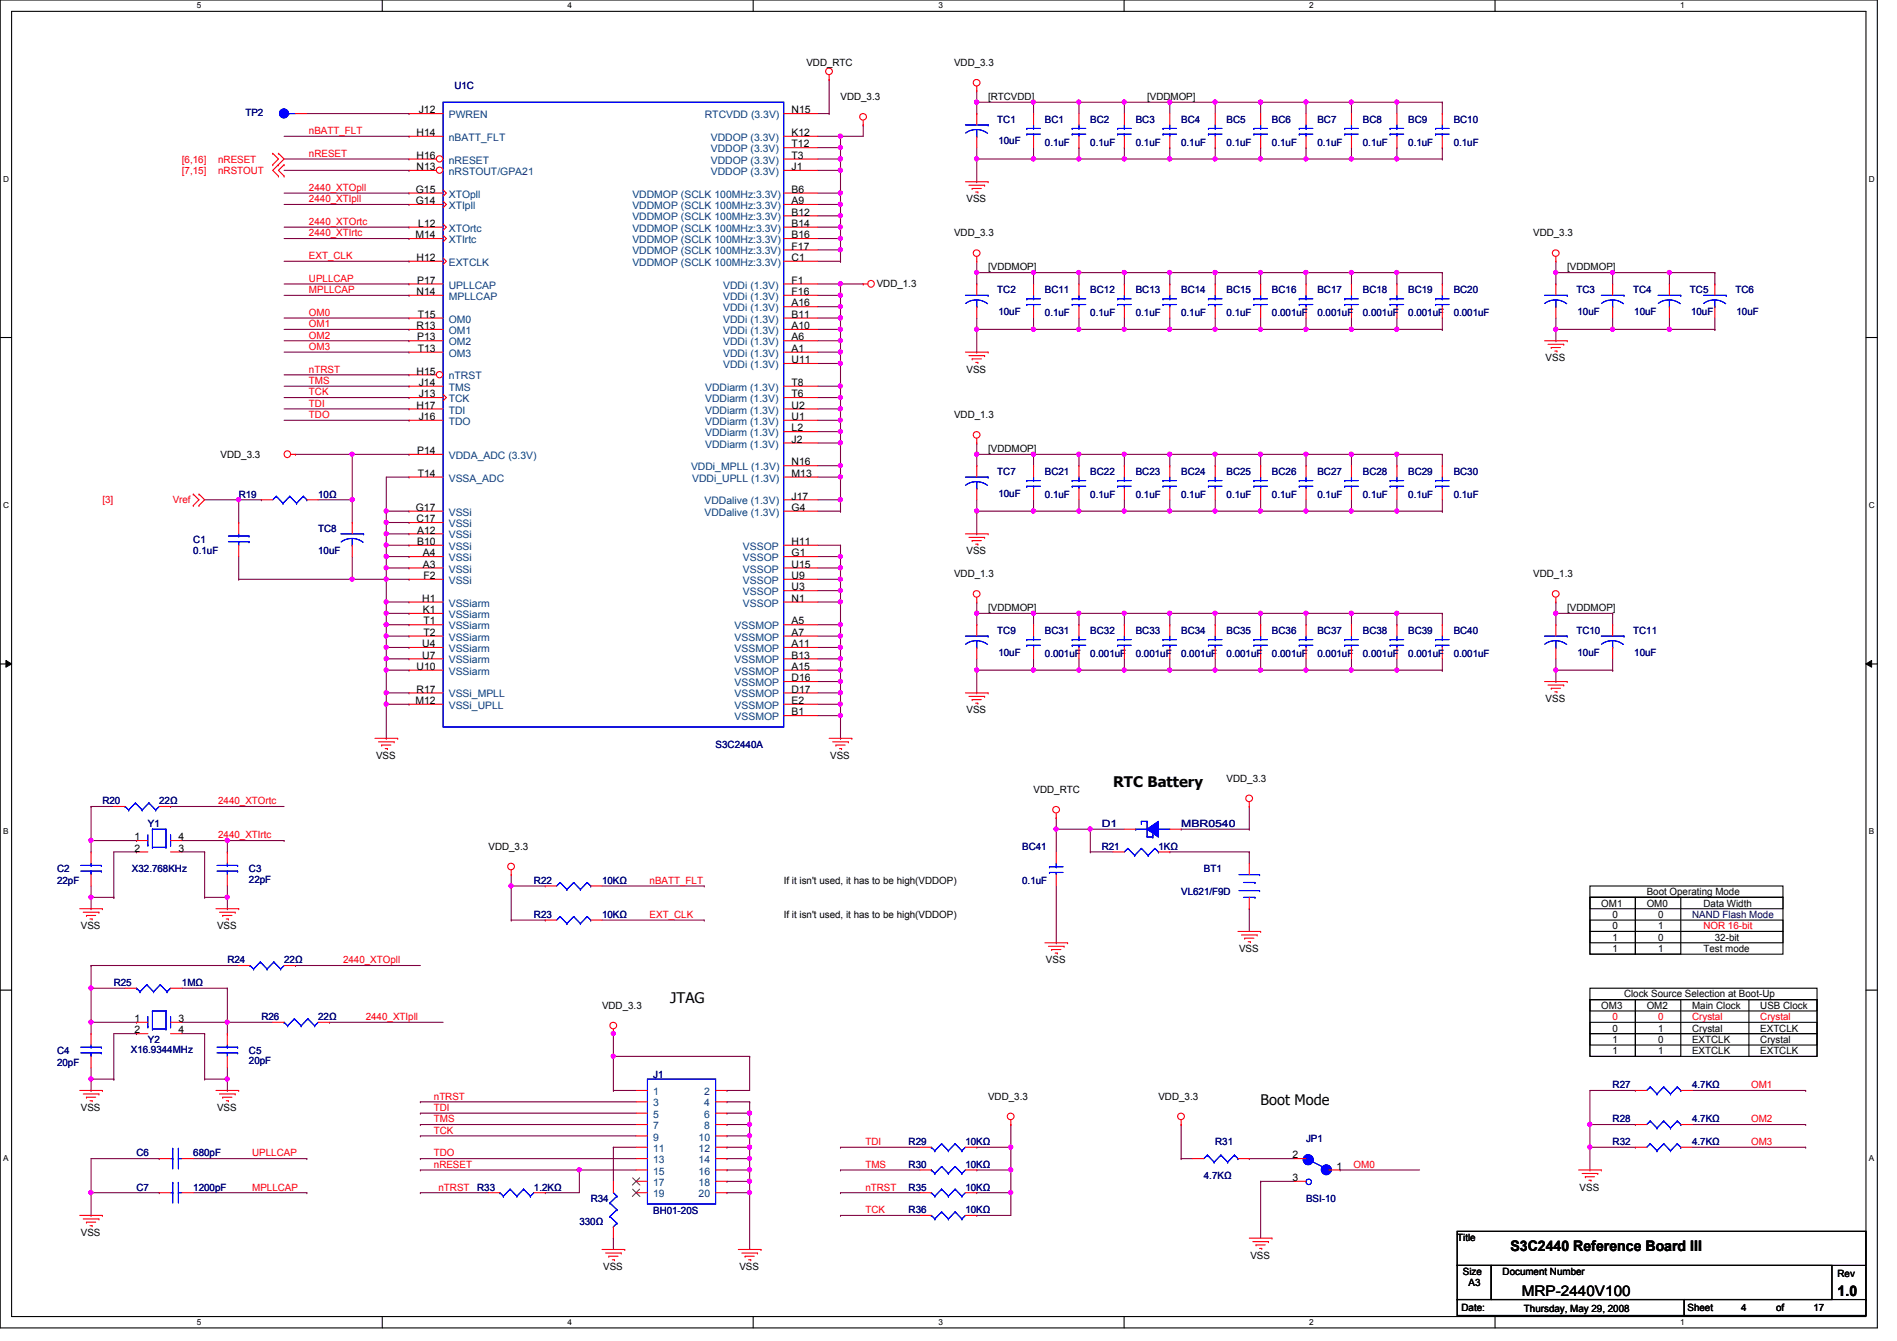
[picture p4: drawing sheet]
<svg xmlns="http://www.w3.org/2000/svg" width="297mm" height="210mm" viewBox="0 0 297 210" stroke-linecap="round" stroke-linejoin="round" font-family="sans-serif">
<defs><g id="words">
<g font-size="2.3">
<text x="174.3" y="123.2">RTC Battery</text>
<text x="104.9" y="157">JTAG</text>
<text x="197.4" y="173">Boot Mode</text>
<text x="236.5" y="195.7">S3C2440 Reference Board III</text>
<text x="238.3" y="202.8">MRP-2440V100</text>
<text x="287.7" y="202.9">1.0</text>
</g>
<g font-size="1.6">
<text x="126.3" y="10.3">VDD_RTC</text>
<text x="149.4" y="10.3">VDD_3.3</text>
<text x="65.6" y="17.7">J12</text>
<text x="123.9" y="17.7">N15</text>
<text x="131.6" y="15.7">VDD_3.3</text>
<text x="154.7" y="15.7">[RTCVDD]</text>
<text x="179.6" y="15.7">[VDDMOP]</text>
<text x="65.2" y="21.3">H14</text>
<text x="123.9" y="21.3">K12</text>
<text x="123.9" y="23.1">T12</text>
<text x="65.2" y="24.8">H16</text>
<text x="65.2" y="26.6">N13</text>
<text x="123.9" y="24.8">T3</text>
<text x="123.9" y="26.6">J1</text>
<text x="65.1" y="30.2">G15</text>
<text x="65.1" y="32">G14</text>
<text x="65.5" y="35.5">L12</text>
<text x="123.9" y="30.2">B6</text>
<text x="123.9" y="32">A9</text>
<text x="123.9" y="33.7">B12</text>
<text x="123.9" y="35.5">B14</text>
<text x="151.3" y="31.7">VSS</text>
<text x="65.1" y="37.3">M14</text>
<text x="65.2" y="40.9">H12</text>
<text x="123.9" y="37.3">B16</text>
<text x="123.9" y="39.1">F17</text>
<text x="123.9" y="40.9">C1</text>
<text x="149.4" y="37">VDD_3.3</text>
<text x="240.1" y="37">VDD_3.3</text>
<text x="65.2" y="46.2">N14</text>
<text x="65.3" y="44.4">P17</text>
<text x="123.9" y="46.2">F16</text>
<text x="123.9" y="44.4">F1</text>
<text x="123.9" y="48">A16</text>
<text x="137.3" y="45">VDD_1.3</text>
<text x="154.7" y="42.3">[VDDMOP]</text>
<text x="245.4" y="42.3">[VDDMOP]</text>
<text x="65.2" y="51.5">R13</text>
<text x="65.3" y="53.3">P13</text>
<text x="65.4" y="49.7">T15</text>
<text x="123.9" y="49.7">B11</text>
<text x="123.9" y="51.5">A10</text>
<text x="123.9" y="53.3">A6</text>
<text x="65.2" y="58.6">H15</text>
<text x="65.4" y="55.1">T13</text>
<text x="123.9" y="55.1">A1</text>
<text x="123.9" y="56.9">U11</text>
<text x="151.3" y="58.3">VSS</text>
<text x="242" y="56.6">VSS</text>
<text x="65.2" y="64">H17</text>
<text x="65.6" y="60.4">J14</text>
<text x="65.6" y="65.7">J16</text>
<text x="65.6" y="62.2">J13</text>
<text x="123.9" y="60.4">T8</text>
<text x="123.9" y="62.2">T6</text>
<text x="123.9" y="64">U2</text>
<text x="123.9" y="65.7">U1</text>
<text x="149.4" y="65.4">VDD_1.3</text>
<text x="34.5" y="71.7">VDD_3.3</text>
<text x="65.3" y="71.1">P14</text>
<text x="123.9" y="67.5">L2</text>
<text x="123.9" y="69.3">J2</text>
<text x="154.7" y="70.8">[VDDMOP]</text>
<text x="65.4" y="74.6">T14</text>
<text x="123.9" y="72.9">N16</text>
<text x="123.9" y="74.6">M13</text>
<text x="65.1" y="80">G17</text>
<text x="65.2" y="81.7">C17</text>
<text x="65.3" y="83.5">A12</text>
<text x="123.9" y="78.2">J17</text>
<text x="123.9" y="80">G4</text>
<text x="65.3" y="85.3">B10</text>
<text x="66.2" y="88.9">A3</text>
<text x="66.2" y="87.1">A4</text>
<text x="123.9" y="88.9">U15</text>
<text x="123.9" y="87.1">G1</text>
<text x="123.9" y="85.3">H11</text>
<text x="151.3" y="86.8">VSS</text>
<text x="66.1" y="94.2">H1</text>
<text x="66.2" y="96">K1</text>
<text x="66.3" y="90.6">F2</text>
<text x="123.9" y="94.2">N1</text>
<text x="123.9" y="92.4">U3</text>
<text x="123.9" y="90.6">U9</text>
<text x="149.4" y="90.3">VDD_1.3</text>
<text x="154.7" y="95.7">[VDDMOP]</text>
<text x="240.1" y="90.3">VDD_1.3</text>
<text x="245.4" y="95.7">[VDDMOP]</text>
<text x="66.1" y="101.3">U4</text>
<text x="66.3" y="97.7">T1</text>
<text x="66.3" y="99.5">T2</text>
<text x="123.9" y="101.3">A11</text>
<text x="123.9" y="99.5">A7</text>
<text x="123.9" y="97.7">A5</text>
<text x="65.2" y="104.9">U10</text>
<text x="66.1" y="103.1">U7</text>
<text x="123.9" y="106.6">D16</text>
<text x="123.9" y="104.9">A15</text>
<text x="123.9" y="103.1">B13</text>
<text x="65.1" y="110.2">M12</text>
<text x="65.2" y="108.4">R17</text>
<text x="123.9" y="112">B1</text>
<text x="123.9" y="110.2">E2</text>
<text x="123.9" y="108.4">D17</text>
<text x="151.3" y="111.7">VSS</text>
<text x="242" y="109.9">VSS</text>
<text x="58.9" y="118.8">VSS</text>
<text x="130" y="118.8">VSS</text>
<text x="161.8" y="124.1">VDD_RTC</text>
<text x="192.1" y="122.3">VDD_3.3</text>
<text x="21" y="131.5">1</text>
<text x="27.9" y="131.5">4</text>
<text x="21" y="133.3">2</text>
<text x="27.9" y="133.3">3</text>
<text x="76.5" y="133">VDD_3.3</text>
<text x="122.7" y="143.7">If it isn't used, it has to be high(VDDOP)</text>
<text x="122.7" y="138.3">If it isn't used, it has to be high(VDDOP)</text>
<text x="250.7" y="141.9">OM1</text>
<text x="252.5" y="143.7">0</text>
<text x="257.8" y="140.1">Boot Operating Mode</text>
<text x="257.8" y="141.9">OM0</text>
<text x="259.6" y="143.7">0</text>
<text x="266.7" y="141.9">Data Width</text>
<text x="12.7" y="145.5">VSS</text>
<text x="34" y="145.5">VSS</text>
<text x="194" y="149">VSS</text>
<text x="252.5" y="145.5">0</text>
<text x="252.5" y="147.2">1</text>
<text x="252.5" y="149">1</text>
<text x="259.6" y="145.5">1</text>
<text x="259.6" y="147.2">0</text>
<text x="259.6" y="149">1</text>
<text x="266.7" y="149">Test mode</text>
<text x="268.5" y="147.2">32-bit</text>
<text x="163.8" y="150.8">VSS</text>
<text x="21" y="160">1</text>
<text x="21" y="161.8">2</text>
<text x="27.9" y="160">3</text>
<text x="27.9" y="161.8">4</text>
<text x="94.3" y="157.9">VDD_3.3</text>
<text x="250.7" y="157.9">OM3</text>
<text x="252.5" y="161.5">0</text>
<text x="254.3" y="156.1">Clock Source Selection at Boot-Up</text>
<text x="257.8" y="157.9">OM2</text>
<text x="259.6" y="161.5">1</text>
<text x="265" y="157.9">Main Clock</text>
<text x="265" y="161.5">Crystal</text>
<text x="275.6" y="157.9">USB Clock</text>
<text x="275.6" y="161.5">EXTCLK</text>
<text x="252.5" y="165">1</text>
<text x="252.5" y="163.2">1</text>
<text x="259.6" y="165">1</text>
<text x="259.6" y="163.2">0</text>
<text x="265" y="163.2">EXTCLK</text>
<text x="265" y="165">EXTCLK</text>
<text x="275.6" y="163.2">Crystal</text>
<text x="275.6" y="165">EXTCLK</text>
<text x="12.7" y="173.9">VSS</text>
<text x="34" y="173.9">VSS</text>
<text x="154.7" y="172.1">VDD_3.3</text>
<text x="181.4" y="172.1">VDD_3.3</text>
<text x="202.4" y="181.3">2</text>
<text x="202.4" y="184.9">3</text>
<text x="209.3" y="183.1">1</text>
<text x="247.3" y="186.4">VSS</text>
<text x="12.7" y="193.5">VSS</text>
<text x="195.8" y="197">VSS</text>
<text x="228.2" y="194.2">Title</text>
<text x="94.4" y="198.8">VSS</text>
<text x="115.8" y="198.8">VSS</text>
<text x="229.1" y="199.5">Size</text>
<text x="230" y="201.3">A3</text>
<text x="235.3" y="199.5">Document Number</text>
<text x="287.7" y="199.9">Rev</text>
<text x="228.8" y="205.2">Date:</text>
<text x="238.6" y="205.4">Thursday, May 29, 2008</text>
<text x="264.2" y="205.2">Sheet</text>
<text x="272.6" y="205.2">4</text>
<text x="278.1" y="205.2">of</text>
<text x="284" y="205.2">17</text>
</g>
<g font-size="1.6" fill="#000080">
<text x="71.2" y="13.9">U1C</text>
<text x="38.4" y="18.2">TP2</text>
<text x="156.2" y="19.2">TC1</text>
<text x="156.3" y="22.6">10uF</text>
<text x="163.6" y="19.2">BC1</text>
<text x="163.6" y="22.8">0.1uF</text>
<text x="170.7" y="19.2">BC2</text>
<text x="170.7" y="22.8">0.1uF</text>
<text x="177.8" y="19.2">BC3</text>
<text x="177.8" y="22.8">0.1uF</text>
<text x="184.9" y="19.2">BC4</text>
<text x="184.9" y="22.8">0.1uF</text>
<text x="192.1" y="19.2">BC5</text>
<text x="192.1" y="22.8">0.1uF</text>
<text x="199.2" y="19.2">BC6</text>
<text x="199.2" y="22.8">0.1uF</text>
<text x="206.3" y="19.2">BC7</text>
<text x="206.3" y="22.8">0.1uF</text>
<text x="213.4" y="19.2">BC8</text>
<text x="213.4" y="22.8">0.1uF</text>
<text x="220.5" y="19.2">BC9</text>
<text x="220.5" y="22.8">0.1uF</text>
<text x="227.6" y="19.2">BC10</text>
<text x="227.6" y="22.8">0.1uF</text>
<text x="156.2" y="45.9">TC2</text>
<text x="163.6" y="45.9">BC11</text>
<text x="170.7" y="45.9">BC12</text>
<text x="177.8" y="45.9">BC13</text>
<text x="184.9" y="45.9">BC14</text>
<text x="192.1" y="45.9">BC15</text>
<text x="199.2" y="45.9">BC16</text>
<text x="206.3" y="45.9">BC17</text>
<text x="213.4" y="45.9">BC18</text>
<text x="220.5" y="45.9">BC19</text>
<text x="227.6" y="45.9">BC20</text>
<text x="246.8" y="45.9">TC3</text>
<text x="255.7" y="45.9">TC4</text>
<text x="264.6" y="45.9">TC5</text>
<text x="271.7" y="45.9">TC6</text>
<text x="156.3" y="49.3">10uF</text>
<text x="163.6" y="49.4">0.1uF</text>
<text x="170.7" y="49.4">0.1uF</text>
<text x="177.8" y="49.4">0.1uF</text>
<text x="184.9" y="49.4">0.1uF</text>
<text x="192.1" y="49.4">0.1uF</text>
<text x="199.2" y="49.4">0.001uF</text>
<text x="206.3" y="49.4">0.001uF</text>
<text x="213.4" y="49.4">0.001uF</text>
<text x="220.5" y="49.4">0.001uF</text>
<text x="227.6" y="49.4">0.001uF</text>
<text x="247" y="49.3">10uF</text>
<text x="255.9" y="49.3">10uF</text>
<text x="264.8" y="49.3">10uF</text>
<text x="271.9" y="49.3">10uF</text>
<text x="37.4" y="77.9">R19</text>
<text x="49.8" y="77.9">10Ω</text>
<text x="156.2" y="74.3">TC7</text>
<text x="156.3" y="77.7">10uF</text>
<text x="163.6" y="74.3">BC21</text>
<text x="163.6" y="77.9">0.1uF</text>
<text x="170.7" y="74.3">BC22</text>
<text x="170.7" y="77.9">0.1uF</text>
<text x="177.8" y="74.3">BC23</text>
<text x="177.8" y="77.9">0.1uF</text>
<text x="184.9" y="74.3">BC24</text>
<text x="184.9" y="77.9">0.1uF</text>
<text x="192.1" y="74.3">BC25</text>
<text x="192.1" y="77.9">0.1uF</text>
<text x="199.2" y="74.3">BC26</text>
<text x="199.2" y="77.9">0.1uF</text>
<text x="206.3" y="74.3">BC27</text>
<text x="206.3" y="77.9">0.1uF</text>
<text x="213.4" y="74.3">BC28</text>
<text x="213.4" y="77.9">0.1uF</text>
<text x="220.5" y="74.3">BC29</text>
<text x="220.5" y="77.9">0.1uF</text>
<text x="227.6" y="74.3">BC30</text>
<text x="227.6" y="77.9">0.1uF</text>
<text x="49.8" y="83.2">TC8</text>
<text x="30.3" y="85">C1</text>
<text x="30.3" y="86.8">0.1uF</text>
<text x="49.8" y="86.8">10uF</text>
<text x="156.2" y="99.2">TC9</text>
<text x="163.6" y="99.2">BC31</text>
<text x="170.7" y="99.2">BC32</text>
<text x="177.8" y="99.2">BC33</text>
<text x="184.9" y="99.2">BC34</text>
<text x="192.1" y="99.2">BC35</text>
<text x="199.2" y="99.2">BC36</text>
<text x="206.3" y="99.2">BC37</text>
<text x="213.4" y="99.2">BC38</text>
<text x="220.5" y="99.2">BC39</text>
<text x="227.6" y="99.2">BC40</text>
<text x="246.8" y="99.2">TC10</text>
<text x="255.7" y="99.2">TC11</text>
<text x="156.3" y="102.6">10uF</text>
<text x="163.6" y="102.8">0.001uF</text>
<text x="170.7" y="102.8">0.001uF</text>
<text x="177.8" y="102.8">0.001uF</text>
<text x="184.9" y="102.8">0.001uF</text>
<text x="192.1" y="102.8">0.001uF</text>
<text x="199.2" y="102.8">0.001uF</text>
<text x="206.3" y="102.8">0.001uF</text>
<text x="213.4" y="102.8">0.001uF</text>
<text x="220.5" y="102.8">0.001uF</text>
<text x="227.6" y="102.8">0.001uF</text>
<text x="247" y="102.6">10uF</text>
<text x="255.9" y="102.6">10uF</text>
<text x="112.1" y="117">S3C2440A</text>
<text x="16" y="125.9">R20</text>
<text x="24.9" y="125.9">22Ω</text>
<text x="23.2" y="129.5">Y1</text>
<text x="172.5" y="129.5">D1</text>
<text x="184.9" y="129.5">MBR0540</text>
<text x="8.9" y="136.6">C2</text>
<text x="20.7" y="136.6">X32.768KHz</text>
<text x="39" y="136.6">C3</text>
<text x="160.1" y="133">BC41</text>
<text x="172.5" y="133">R21</text>
<text x="181.4" y="133">1KΩ</text>
<text x="188.5" y="136.6">BT1</text>
<text x="8.9" y="138.3">22pF</text>
<text x="39" y="138.2">22pF</text>
<text x="83.6" y="138.3">R22</text>
<text x="83.6" y="143.7">R23</text>
<text x="94.3" y="138.3">10KΩ</text>
<text x="94.3" y="143.7">10KΩ</text>
<text x="160.1" y="138.3">0.1uF</text>
<text x="184.9" y="140.1">VL621/F9D</text>
<text x="17.8" y="154.3">R25</text>
<text x="28.5" y="154.3">1MΩ</text>
<text x="35.6" y="150.8">R24</text>
<text x="44.5" y="150.8">22Ω</text>
<text x="40.9" y="159.7">R26</text>
<text x="49.8" y="159.7">22Ω</text>
<text x="8.9" y="165">C4</text>
<text x="8.9" y="166.8">20pF</text>
<text x="20.5" y="164.8">X16.9344MHz</text>
<text x="23.2" y="163.2">Y2</text>
<text x="39" y="165">C5</text>
<text x="39" y="166.6">20pF</text>
<text x="102.3" y="168.7">J1</text>
<text x="252.5" y="170.3">R27</text>
<text x="265" y="170.3">4.7KΩ</text>
<text x="142.3" y="179.2">R29</text>
<text x="151.2" y="179.2">10KΩ</text>
<text x="190.3" y="179.2">R31</text>
<text x="204.5" y="178.7">JP1</text>
<text x="252.5" y="179.2">R32</text>
<text x="252.5" y="175.7">R28</text>
<text x="265" y="179.2">4.7KΩ</text>
<text x="265" y="175.7">4.7KΩ</text>
<text x="21.4" y="181">C6</text>
<text x="30.3" y="181">680pF</text>
<text x="142.3" y="182.8">R30</text>
<text x="151.2" y="182.8">10KΩ</text>
<text x="188.5" y="184.6">4.7KΩ</text>
<text x="21.4" y="186.4">C7</text>
<text x="30.3" y="186.4">1200pF</text>
<text x="74.7" y="186.4">R33</text>
<text x="83.6" y="186.4">1.2KΩ</text>
<text x="90.7" y="191.7">330Ω</text>
<text x="92.5" y="188.1">R34</text>
<text x="102.3" y="190.1">BH01-20S</text>
<text x="142.3" y="186.4">R35</text>
<text x="142.3" y="189.9">R36</text>
<text x="151.2" y="186.4">10KΩ</text>
<text x="151.2" y="189.9">10KΩ</text>
<text x="204.5" y="188.1">BSI-10</text>
</g>
<g font-size="1.6" fill="#f00">
<text x="48.4" y="21">nBATT_FLT</text>
<text x="28.5" y="25.4">[6,16]</text>
<text x="28.5" y="27.2">[7,15]</text>
<text x="34.2" y="25.4">nRESET</text>
<text x="34.2" y="27.2">nRSTOUT</text>
<text x="48.4" y="29.9">2440_XTOpll</text>
<text x="48.4" y="24.6">nRESET</text>
<text x="48.4" y="31.7">2440_XTIpll</text>
<text x="48.4" y="35.2">2440_XTOrtc</text>
<text x="48.4" y="40.6">EXT_CLK</text>
<text x="48.4" y="37">2440_XTIrtc</text>
<text x="48.4" y="45.9">MPLLCAP</text>
<text x="48.4" y="44.1">UPLLCAP</text>
<text x="48.4" y="53">OM2</text>
<text x="48.4" y="51.2">OM1</text>
<text x="48.4" y="49.4">OM0</text>
<text x="48.4" y="54.8">OM3</text>
<text x="48.4" y="58.3">nTRST</text>
<text x="48.4" y="65.4">TDO</text>
<text x="48.4" y="63.7">TDI</text>
<text x="48.4" y="61.9">TCK</text>
<text x="48.4" y="60.1">TMS</text>
<text x="16" y="78.8">[3]</text>
<text x="27" y="78.8">Vref</text>
<text x="34.2" y="125.9">2440_XTOrtc</text>
<text x="34.2" y="131.2">2440_XTIrtc</text>
<text x="101.7" y="143.7">EXT_CLK</text>
<text x="101.7" y="138.3">nBATT_FLT</text>
<text x="266.7" y="145.5">NOR 16-bit</text>
<text x="53.7" y="150.8">2440_XTOpll</text>
<text x="57.3" y="159.7">2440_XTIpll</text>
<text x="252.5" y="159.7">0</text>
<text x="259.6" y="159.7">0</text>
<text x="265" y="159.7">Crystal</text>
<text x="275.6" y="159.7">Crystal</text>
<text x="67.9" y="172.1">nTRST</text>
<text x="67.9" y="173.9">TDI</text>
<text x="274.2" y="170.3">OM1</text>
<text x="67.9" y="175.7">TMS</text>
<text x="67.9" y="177.5">TCK</text>
<text x="135.5" y="179.2">TDI</text>
<text x="274.2" y="179.2">OM3</text>
<text x="274.2" y="175.7">OM2</text>
<text x="39.5" y="181">UPLLCAP</text>
<text x="67.9" y="181">TDO</text>
<text x="67.9" y="182.8">nRESET</text>
<text x="135.5" y="182.8">TMS</text>
<text x="212" y="182.8">OM0</text>
<text x="39.5" y="186.4">MPLLCAP</text>
<text x="68.7" y="186.4">nTRST</text>
<text x="135.5" y="186.4">nTRST</text>
<text x="135.5" y="189.9">TCK</text>
</g>
<g font-size="1.6" fill="#004080">
<text x="70.3" y="22.1">nBATT_FLT</text>
<text x="70.3" y="18.5">PWREN</text>
<text x="110.4" y="18.5">RTCVDD (3.3V)</text>
<text x="111.3" y="22.1">VDDOP (3.3V)</text>
<text x="111.3" y="23.8">VDDOP (3.3V)</text>
<text x="70.3" y="25.6">nRESET</text>
<text x="70.3" y="27.4">nRSTOUT/GPA21</text>
<text x="111.3" y="25.6">VDDOP (3.3V)</text>
<text x="111.3" y="27.4">VDDOP (3.3V)</text>
<text x="70.3" y="30.9">XTOpll</text>
<text x="70.3" y="32.7">XTIpll</text>
<text x="99" y="30.9">VDDMOP (SCLK 100MHz:3.3V)</text>
<text x="99" y="32.7">VDDMOP (SCLK 100MHz:3.3V)</text>
<text x="99" y="34.5">VDDMOP (SCLK 100MHz:3.3V)</text>
<text x="70.3" y="41.6">EXTCLK</text>
<text x="70.3" y="36.3">XTOrtc</text>
<text x="70.3" y="38.1">XTIrtc</text>
<text x="99" y="36.3">VDDMOP (SCLK 100MHz:3.3V)</text>
<text x="99" y="38.1">VDDMOP (SCLK 100MHz:3.3V)</text>
<text x="99" y="39.8">VDDMOP (SCLK 100MHz:3.3V)</text>
<text x="99" y="41.6">VDDMOP (SCLK 100MHz:3.3V)</text>
<text x="70.3" y="45.2">UPLLCAP</text>
<text x="70.3" y="46.9">MPLLCAP</text>
<text x="113.2" y="46.9">VDDi (1.3V)</text>
<text x="113.2" y="45.2">VDDi (1.3V)</text>
<text x="70.3" y="50.5">OM0</text>
<text x="70.3" y="52.3">OM1</text>
<text x="113.2" y="48.7">VDDi (1.3V)</text>
<text x="113.2" y="50.5">VDDi (1.3V)</text>
<text x="113.2" y="52.3">VDDi (1.3V)</text>
<text x="70.3" y="54.1">OM2</text>
<text x="70.3" y="55.8">OM3</text>
<text x="70.3" y="59.4">nTRST</text>
<text x="113.2" y="54.1">VDDi (1.3V)</text>
<text x="113.2" y="55.8">VDDi (1.3V)</text>
<text x="113.2" y="57.6">VDDi (1.3V)</text>
<text x="70.3" y="61.2">TMS</text>
<text x="70.3" y="64.7">TDI</text>
<text x="70.3" y="62.9">TCK</text>
<text x="110.4" y="61.2">VDDiarm (1.3V)</text>
<text x="110.4" y="62.9">VDDiarm (1.3V)</text>
<text x="110.4" y="64.7">VDDiarm (1.3V)</text>
<text x="70.3" y="71.8">VDDA_ADC (3.3V)</text>
<text x="70.3" y="66.5">TDO</text>
<text x="110.4" y="66.5">VDDiarm (1.3V)</text>
<text x="110.4" y="68.3">VDDiarm (1.3V)</text>
<text x="110.4" y="70.1">VDDiarm (1.3V)</text>
<text x="70.3" y="75.4">VSSA_ADC</text>
<text x="108.2" y="73.6">VDDi_MPLL (1.3V)</text>
<text x="108.4" y="75.4">VDDi_UPLL (1.3V)</text>
<text x="70.3" y="82.5">VSSi</text>
<text x="70.3" y="80.7">VSSi</text>
<text x="110.3" y="79">VDDalive (1.3V)</text>
<text x="110.3" y="80.7">VDDalive (1.3V)</text>
<text x="70.3" y="89.6">VSSi</text>
<text x="70.3" y="87.8">VSSi</text>
<text x="70.3" y="86.1">VSSi</text>
<text x="70.3" y="84.3">VSSi</text>
<text x="116.3" y="89.6">VSSOP</text>
<text x="116.3" y="87.8">VSSOP</text>
<text x="116.3" y="86.1">VSSOP</text>
<text x="70.3" y="91.4">VSSi</text>
<text x="70.3" y="95">VSSiarm</text>
<text x="116.3" y="95">VSSOP</text>
<text x="116.3" y="93.2">VSSOP</text>
<text x="116.3" y="91.4">VSSOP</text>
<text x="70.3" y="96.7">VSSiarm</text>
<text x="70.3" y="98.5">VSSiarm</text>
<text x="70.3" y="100.3">VSSiarm</text>
<text x="115" y="100.3">VSSMOP</text>
<text x="115" y="98.5">VSSMOP</text>
<text x="70.3" y="102.1">VSSiarm</text>
<text x="70.3" y="103.8">VSSiarm</text>
<text x="70.3" y="105.6">VSSiarm</text>
<text x="115" y="107.4">VSSMOP</text>
<text x="115" y="105.6">VSSMOP</text>
<text x="115" y="103.8">VSSMOP</text>
<text x="115" y="102.1">VSSMOP</text>
<text x="70.3" y="109.2">VSSi_MPLL</text>
<text x="70.3" y="111">VSSi_UPLL</text>
<text x="115" y="112.7">VSSMOP</text>
<text x="115" y="111">VSSMOP</text>
<text x="115" y="109.2">VSSMOP</text>
<text x="102.3" y="171.4">1</text>
<text x="102.3" y="173.2">3</text>
<text x="110.3" y="171.4">2</text>
<text x="110.3" y="173.2">4</text>
<text x="102.3" y="175">5</text>
<text x="102.3" y="176.7">7</text>
<text x="102.3" y="178.5">9</text>
<text x="109.4" y="178.5">10</text>
<text x="110.3" y="175">6</text>
<text x="110.3" y="176.7">8</text>
<text x="102.3" y="180.3">11</text>
<text x="102.3" y="182.1">13</text>
<text x="102.3" y="183.9">15</text>
<text x="102.3" y="185.6">17</text>
<text x="109.4" y="180.3">12</text>
<text x="109.4" y="182.1">14</text>
<text x="109.4" y="183.9">16</text>
<text x="109.4" y="185.6">18</text>
<text x="102.3" y="187.4">19</text>
<text x="109.4" y="187.4">20</text>
</g>
<text font-size="1.6" fill="#000040" x="265" y="143.7">NAND Flash Mode</text>
<g font-size="1.3">
<text x="30.8" y="1.3">5</text>
<text x="88.9" y="1.3">4</text>
<text x="146.9" y="1.3">3</text>
<text x="205" y="1.3">2</text>
<text x="263.1" y="1.3">1</text>
<text x=".5" y="28.4">D</text>
<text x="292.6" y="28.4">D</text>
<text x=".5" y="79.5">C</text>
<text x="292.6" y="79.5">C</text>
<text x=".5" y="130.6">B</text>
<text x="292.6" y="130.6">B</text>
<text x=".5" y="181.7">A</text>
<text x="292.6" y="181.7">A</text>
<text x="30.8" y="207.4">5</text>
<text x="88.9" y="207.4">4</text>
<text x="146.9" y="207.4">3</text>
<text x="205" y="207.4">2</text>
<text x="263.1" y="207.4">1</text>
</g>
</g></defs>
<path d="M0 0h294v207.9h-294zM1.8 1.8h290.4v204.3h-290.4z" fill="none" stroke="#000" stroke-width=".17"/>
<g fill="#fff">
<path d="M30.8 .2h.7v1.4h-.7z"/>
<path d="M30.8 206.2h.7v1.4h-.7z"/>
</g>
<path d="M59.9 0v1.8M59.9 206.1v1.8" fill="none" stroke="#000" stroke-width=".17"/>
<g fill="#fff">
<path d="M88.9 .2h.6v1.4h-.6z"/>
<path d="M88.9 206.2h.6v1.4h-.6z"/>
</g>
<path d="M117.9 0v1.8M117.9 206.1v1.8" fill="none" stroke="#000" stroke-width=".17"/>
<g fill="#fff">
<path d="M146.9 .2h.7v1.4h-.7z"/>
<path d="M146.9 206.2h.7v1.4h-.7z"/>
</g>
<path d="M176 0v1.8M176 206.1v1.8" fill="none" stroke="#000" stroke-width=".17"/>
<g fill="#fff">
<path d="M205 .2h.7v1.4h-.7z"/>
<path d="M205 206.2h.7v1.4h-.7z"/>
</g>
<path d="M234.1 0v1.8M234.1 206.1v1.8" fill="none" stroke="#000" stroke-width=".17"/>
<g fill="#fff">
<path d="M263.1 .2h.7v1.4h-.7z"/>
<path d="M263.1 206.2h.7v1.4h-.7z"/>
<path d="M.5 27.3h.9v1.4h-.9z"/>
<path d="M292.6 27.3h.9v1.4h-.9z"/>
<path d="M.5 78.4h.9v1.4h-.9z"/>
<path d="M292.6 78.4h.9v1.4h-.9z"/>
</g>
<path d="M0 52.8h1.8M292.2 52.8h1.8" fill="none" stroke="#000" stroke-width=".17"/>
<g fill="#fff">
<path d="M.5 129.5h.8v1.4h-.8z"/>
<path d="M292.6 129.5h.8v1.4h-.8z"/>
</g>
<path d="M0 103.9h1.8M292.2 103.9h1.8" fill="none" stroke="#000" stroke-width=".17"/>
<path d="M.9 103.4l.9 .5-.9 .5zM292.2 103.9l.9-.5v1z" fill="#000"/>
<path d="M.9 103.4l.9 .5-.9 .5zM292.2 103.9l.9-.5v1z" fill="none" stroke="#000" stroke-width=".16"/>
<g fill="#fff">
<path d="M.5 180.5h.8v1.4h-.8z"/>
<path d="M292.6 180.5h.8v1.4h-.8z"/>
</g>
<path d="M0 155h1.8M292.2 155h1.8" fill="none" stroke="#000" stroke-width=".17"/>
<path d="M44.5 21.3h19.5M64 21.3h.1M131.6 26.7h.1M131.6 24.9v1.8M44.5 46.2h19.5M64 46.2h.1" fill="none" stroke="#800040" stroke-width=".17"/>
<circle cx="131.6" cy="24.9" r=".32" fill="#f0f"/>
<circle cx="131.6" cy="24.9" r=".32" fill="none" stroke="#f0f" stroke-width=".17"/>
<circle cx="131.6" cy="26.6" r=".32" fill="#f0f"/>
<circle cx="131.6" cy="26.6" r=".32" fill="none" stroke="#f0f" stroke-width=".17"/>
<g fill="none" stroke="#800040" stroke-width=".17">
<path d="M48 17.8h16M64 17.8h.1M44.5 32h19.5M44.5 30.2h19.5M64 32h.1M64 30.2h.1M131.6 21.3h.1M131.6 39.1h.1M131.6 21.3h3.6M131.6 37.3v1.8M44.5 55.1h19.5M44.5 44.4h19.5"/>
<path d="M64 55.1h.1M64 44.4h.1M44.5 65.8h19.5M49.8 78.2h5.4M55.2 78.2h.1M55.2 78.2v3.6M64 65.8h.1M55.2 81.8h.1"/>
</g>
<circle cx="131.6" cy="39.1" r=".32" fill="#f0f"/>
<circle cx="131.6" cy="39.1" r=".32" fill="none" stroke="#f0f" stroke-width=".17"/>
<path d="M14.3 160h7.1M21.4 160h.1" fill="none" stroke="#800040" stroke-width=".17"/>
<circle cx="14.2" cy="160" r=".32" fill="#f0f"/>
<circle cx="14.2" cy="160" r=".32" fill="none" stroke="#f0f" stroke-width=".17"/>
<path d="M37.4 90.7h17.8M55.2 90.7h.1" fill="none" stroke="#800040" stroke-width=".17"/>
<circle cx="55.1" cy="90.7" r=".32" fill="#f0f"/>
<circle cx="55.1" cy="90.7" r=".32" fill="none" stroke="#f0f" stroke-width=".17"/>
<path d="M60.5 87.1h3.5M64 87.1h.1" fill="none" stroke="#800040" stroke-width=".17"/>
<circle cx="60.5" cy="87.1" r=".32" fill="#f0f"/>
<circle cx="60.5" cy="87.1" r=".32" fill="none" stroke="#f0f" stroke-width=".17"/>
<path d="M128.1 46.2h3.5M131.6 46.2h.1M44.5 64h19.5M55.2 71.1h8.8M64 71.1h.1M64 64h.1M28.5 131.6h7.1M35.6 131.6h.1M30.3 186.7h17.7M48 186.7h.1" fill="none" stroke="#800040" stroke-width=".17"/>
<circle cx="35.6" cy="131.5" r=".32" fill="#f0f"/>
<circle cx="35.6" cy="131.5" r=".32" fill="none" stroke="#f0f" stroke-width=".17"/>
<g fill="none" stroke="#800040" stroke-width=".17">
<path d="M44.5 53.3h19.5M64 53.3h.1M37.4 78.2h3.5M40.9 78.2h.1M44.5 62.2h19.5M46.3 71.1h8.9M55.2 71.1h.1M64 62.2h.1M128.1 108.5h3.5M131.6 108.5h.1M14.3 154.7h.1M14.3 151.1v3.6"/>
<path d="M94.3 144h16M110.3 144h.1"/>
</g>
<circle cx="14.2" cy="154.7" r=".32" fill="#f0f"/>
<circle cx="14.2" cy="154.7" r=".32" fill="none" stroke="#f0f" stroke-width=".17"/>
<path d="M44.5 40.9h19.5M64 40.9h.1M37.4 78.2v3.6M37.4 81.8h.1M35.6 131.6h8.9M44.5 131.6h.1M94.3 138.7h16M110.3 138.7h.1M265 179.6h17.7M282.7 179.6h.1" fill="none" stroke="#800040" stroke-width=".17"/>
<circle cx="37.4" cy="78.2" r=".32" fill="#f0f"/>
<circle cx="37.4" cy="78.2" r=".32" fill="none" stroke="#f0f" stroke-width=".17"/>
<path d="M44.5 60.5h19.5M64 60.5h.1M131.6 64h.1M131.6 62.2v1.8M35.6 133.3h.1M35.6 131.6v1.7" fill="none" stroke="#800040" stroke-width=".17"/>
<circle cx="131.6" cy="64" r=".32" fill="#f0f"/>
<circle cx="131.6" cy="64" r=".32" fill="none" stroke="#f0f" stroke-width=".17"/>
<path d="M44.5 26.7h19.5M64 26.7h.1M44.5 51.6h19.5M64 51.6h.1M28.5 160h7.1M35.6 160h.1" fill="none" stroke="#800040" stroke-width=".17"/>
<circle cx="35.6" cy="160" r=".32" fill="#f0f"/>
<circle cx="35.6" cy="160" r=".32" fill="none" stroke="#f0f" stroke-width=".17"/>
<path d="M44.5 37.3h19.5M64 37.3h.1M55.2 78.2h.1M55.2 71.1v7.1M35.6 161.8h.1M35.6 160v1.8" fill="none" stroke="#800040" stroke-width=".17"/>
<circle cx="55.1" cy="71.1" r=".32" fill="#f0f"/>
<circle cx="55.1" cy="71.1" r=".32" fill="none" stroke="#f0f" stroke-width=".17"/>
<circle cx="55.1" cy="78.2" r=".32" fill="#f0f"/>
<circle cx="55.1" cy="78.2" r=".32" fill="none" stroke="#f0f" stroke-width=".17"/>
<g fill="none" stroke="#800040" stroke-width=".17">
<path d="M44.5 24.9h19.5M44.5 35.6h19.5M64 24.9h.1M64 35.6h.1M128.1 21.3h3.5M131.6 21.3h.1M44.5 49.8h19.5M44.5 58.7h19.5M64 49.8h.1M64 58.7h.1M128.1 69.3h3.5M131.6 69.3h.1"/>
<path d="M128.1 80h3.5M131.6 80h.1M14.3 131.6h7.1M21.4 131.6h.1M14.3 161.8h.1M14.3 160v1.8M265 176h17.7M282.7 176h.1M30.3 181.4h17.7M48 181.4h.1"/>
</g>
<circle cx="131.6" cy="21.3" r=".32" fill="#f0f"/>
<circle cx="131.6" cy="21.3" r=".32" fill="none" stroke="#f0f" stroke-width=".17"/>
<g fill="none" stroke="#800040" stroke-width=".17">
<path d="M128.1 51.6h3.5M128.1 56.9h3.5M131.6 51.6h.1M131.6 56.9h.1M128.1 74.7h3.5M128.1 67.6h3.5M128.1 65.8h3.5M128.1 60.5h3.5M128.1 78.2h3.5M131.6 74.7h.1M131.6 67.6h.1M131.6 65.8h.1"/>
<path d="M131.6 60.5h.1M131.6 78.2h.1M128.1 110.2h3.5M131.6 110.2h.1M14.3 142.2h.1M14.3 140.5v1.7"/>
</g>
<circle cx="131.6" cy="78.2" r=".32" fill="#f0f"/>
<circle cx="131.6" cy="78.2" r=".32" fill="none" stroke="#f0f" stroke-width=".17"/>
<g fill="none" stroke="#800040" stroke-width=".17">
<path d="M152.9 16h.1M152.9 14.2v1.8M128.1 23.1h3.5M128.1 33.8h3.5M131.6 23.1h.1M131.6 35.6h.1M131.6 32h.1M131.6 33.8h.1M131.6 30.2v1.8M131.6 33.8v1.8M60.5 85.3h.1M60.5 83.6v1.7"/>
<path d="M60.5 88.9h3.5M64 88.9h.1M128.1 85.3h3.5M131.6 85.3h.1M60.5 115.6h.1M60.5 110.2v5.4M32 133.3v7.2M32 140.5h.1M17.8 161.8h3.6M21.4 161.8h.1"/>
</g>
<circle cx="131.6" cy="33.8" r=".32" fill="#f0f"/>
<circle cx="131.6" cy="33.8" r=".32" fill="none" stroke="#f0f" stroke-width=".17"/>
<path d="M128.1 37.3h3.5M128.1 32h3.5M131.6 37.3h.1M131.6 32h.1M131.6 39.1v1.8M131.6 40.9h.1M60.5 94.2h3.5M64 94.2h.1" fill="none" stroke="#800040" stroke-width=".17"/>
<circle cx="131.6" cy="32" r=".32" fill="#f0f"/>
<circle cx="131.6" cy="32" r=".32" fill="none" stroke="#f0f" stroke-width=".17"/>
<path d="M128.1 35.6h3.5M128.1 30.2h3.5M131.6 35.6h.1M131.6 30.2h.1M161.8 24.9h.1M161.8 23.1v1.8" fill="none" stroke="#800040" stroke-width=".17"/>
<circle cx="131.6" cy="30.2" r=".32" fill="#f0f"/>
<circle cx="131.6" cy="30.2" r=".32" fill="none" stroke="#f0f" stroke-width=".17"/>
<path d="M152.9 16h8.9M161.8 16h.1M128.1 39.1h3.5M131.6 39.1h.1M14.3 186.7h10.6M24.9 186.7h.1" fill="none" stroke="#800040" stroke-width=".17"/>
<circle cx="152.9" cy="16" r=".32" fill="#f0f"/>
<circle cx="152.9" cy="16" r=".32" fill="none" stroke="#f0f" stroke-width=".17"/>
<path d="M128.1 26.7h3.5M128.1 24.9h3.5M131.6 26.7h.1M131.6 23.1h.1M131.6 30.2h.1M131.6 24.9h.1M131.6 21.3v1.8M131.6 26.7v3.5M128.1 40.9h3.5M131.6 40.9h.1M131.6 106.7h.1M131.6 104.9v1.8" fill="none" stroke="#800040" stroke-width=".17"/>
<circle cx="131.6" cy="106.7" r=".32" fill="#f0f"/>
<circle cx="131.6" cy="106.7" r=".32" fill="none" stroke="#f0f" stroke-width=".17"/>
<path d="M152.9 17.8h.1M152.9 16v1.8M131.6 33.8h.1M131.6 24.9h.1M131.6 23.1v1.8M131.6 32v1.8M80 138.7h5.4M85.4 138.7h.1" fill="none" stroke="#800040" stroke-width=".17"/>
<circle cx="131.6" cy="23.1" r=".32" fill="#f0f"/>
<circle cx="131.6" cy="23.1" r=".32" fill="none" stroke="#f0f" stroke-width=".17"/>
<circle cx="131.6" cy="24.9" r=".32" fill="#f0f"/>
<circle cx="131.6" cy="24.9" r=".32" fill="none" stroke="#f0f" stroke-width=".17"/>
<path d="M131.6 37.3h.1M131.6 35.6v1.7" fill="none" stroke="#800040" stroke-width=".17"/>
<circle cx="131.6" cy="35.5" r=".32" fill="#f0f"/>
<circle cx="131.6" cy="35.5" r=".32" fill="none" stroke="#f0f" stroke-width=".17"/>
<circle cx="131.6" cy="37.3" r=".32" fill="#f0f"/>
<circle cx="131.6" cy="37.3" r=".32" fill="none" stroke="#f0f" stroke-width=".17"/>
<path d="M60.5 99.6v1.7M60.5 101.3h.1" fill="none" stroke="#800040" stroke-width=".17"/>
<circle cx="60.5" cy="101.3" r=".32" fill="#f0f"/>
<circle cx="60.5" cy="101.3" r=".32" fill="none" stroke="#f0f" stroke-width=".17"/>
<path d="M161.8 17.8h.1M161.8 16v1.8M152.9 28.4h.1M152.9 24.9v3.5M14.3 168.9h.1M14.3 167.1v1.8" fill="none" stroke="#800040" stroke-width=".17"/>
<circle cx="14.2" cy="168.9" r=".32" fill="#f0f"/>
<circle cx="14.2" cy="168.9" r=".32" fill="none" stroke="#f0f" stroke-width=".17"/>
<path d="M131.6 55.1h.1M131.6 53.3h.1M131.6 51.6v3.5M128.1 62.2h3.5M131.6 62.2h.1M128.1 101.3h3.5M131.6 101.3h.1" fill="none" stroke="#800040" stroke-width=".17"/>
<circle cx="131.6" cy="53.3" r=".32" fill="#f0f"/>
<circle cx="131.6" cy="53.3" r=".32" fill="none" stroke="#f0f" stroke-width=".17"/>
<path d="M131.6 56.9v3.6M131.6 60.5h.1" fill="none" stroke="#800040" stroke-width=".17"/>
<circle cx="131.6" cy="60.4" r=".32" fill="#f0f"/>
<circle cx="131.6" cy="60.4" r=".32" fill="none" stroke="#f0f" stroke-width=".17"/>
<path d="M131.6 69.3h.1M131.6 67.6v1.7" fill="none" stroke="#800040" stroke-width=".17"/>
<circle cx="131.6" cy="69.3" r=".32" fill="#f0f"/>
<circle cx="131.6" cy="69.3" r=".32" fill="none" stroke="#f0f" stroke-width=".17"/>
<path d="M131.6 51.6h.1M131.6 49.8v1.8" fill="none" stroke="#800040" stroke-width=".17"/>
<circle cx="131.6" cy="49.8" r=".32" fill="#f0f"/>
<circle cx="131.6" cy="49.8" r=".32" fill="none" stroke="#f0f" stroke-width=".17"/>
<circle cx="131.6" cy="51.5" r=".32" fill="#f0f"/>
<circle cx="131.6" cy="51.5" r=".32" fill="none" stroke="#f0f" stroke-width=".17"/>
<path d="M128.1 49.8h3.5M131.6 49.8h.1M131.6 67.6h.1M131.6 65.8v1.8M14.3 181.4h10.6M24.9 181.4h.1" fill="none" stroke="#800040" stroke-width=".17"/>
<circle cx="131.6" cy="67.5" r=".32" fill="#f0f"/>
<circle cx="131.6" cy="67.5" r=".32" fill="none" stroke="#f0f" stroke-width=".17"/>
<path d="M131.6 56.9h.1M131.6 55.1v1.8" fill="none" stroke="#800040" stroke-width=".17"/>
<circle cx="131.6" cy="56.9" r=".32" fill="#f0f"/>
<circle cx="131.6" cy="56.9" r=".32" fill="none" stroke="#f0f" stroke-width=".17"/>
<path d="M60.5 97.8h.1M60.5 96v1.8" fill="none" stroke="#800040" stroke-width=".17"/>
<circle cx="60.5" cy="97.8" r=".32" fill="#f0f"/>
<circle cx="60.5" cy="97.8" r=".32" fill="none" stroke="#f0f" stroke-width=".17"/>
<path d="M60.5 108.5h.1M60.5 104.9v3.6" fill="none" stroke="#800040" stroke-width=".17"/>
<circle cx="60.5" cy="108.4" r=".32" fill="#f0f"/>
<circle cx="60.5" cy="108.4" r=".32" fill="none" stroke="#f0f" stroke-width=".17"/>
<path d="M131.6 97.8h.1M131.6 94.2v3.6M60.5 103.1h3.5M64 103.1h.1" fill="none" stroke="#800040" stroke-width=".17"/>
<circle cx="131.6" cy="97.8" r=".32" fill="#f0f"/>
<circle cx="131.6" cy="97.8" r=".32" fill="none" stroke="#f0f" stroke-width=".17"/>
<path d="M131.6 48h.1M131.6 46.2v1.8M128.1 64h3.5M131.6 64h.1" fill="none" stroke="#800040" stroke-width=".17"/>
<circle cx="131.6" cy="48" r=".32" fill="#f0f"/>
<circle cx="131.6" cy="48" r=".32" fill="none" stroke="#f0f" stroke-width=".17"/>
<path d="M128.1 48h3.5M131.6 48h.1M131.6 74.7h.1M131.6 72.9v1.8" fill="none" stroke="#800040" stroke-width=".17"/>
<circle cx="131.6" cy="74.6" r=".32" fill="#f0f"/>
<circle cx="131.6" cy="74.6" r=".32" fill="none" stroke="#f0f" stroke-width=".17"/>
<path d="M128.1 53.3h3.5M131.6 53.3h.1M131.6 49.8h.1M131.6 48v1.8M60.5 74.7h3.5M64 74.7h.1M131.6 72.9h.1M131.6 69.3v3.6" fill="none" stroke="#800040" stroke-width=".17"/>
<circle cx="131.6" cy="49.8" r=".32" fill="#f0f"/>
<circle cx="131.6" cy="49.8" r=".32" fill="none" stroke="#f0f" stroke-width=".17"/>
<path d="M35.6 170.7h.1M35.6 168.9v1.8" fill="none" stroke="#800040" stroke-width=".17"/>
<circle cx="35.6" cy="168.9" r=".32" fill="#f0f"/>
<circle cx="35.6" cy="168.9" r=".32" fill="none" stroke="#f0f" stroke-width=".17"/>
<path d="M131.6 65.8h.1M131.6 64v1.8" fill="none" stroke="#800040" stroke-width=".17"/>
<circle cx="131.6" cy="65.8" r=".32" fill="#f0f"/>
<circle cx="131.6" cy="65.8" r=".32" fill="none" stroke="#f0f" stroke-width=".17"/>
<path d="M131.6 46.2h.1M131.6 44.4v1.8M35.6 138.7v1.8M35.6 140.5h.1" fill="none" stroke="#800040" stroke-width=".17"/>
<circle cx="131.6" cy="46.2" r=".32" fill="#f0f"/>
<circle cx="131.6" cy="46.2" r=".32" fill="none" stroke="#f0f" stroke-width=".17"/>
<path d="M131.6 78.2h.1M131.6 74.7v3.5" fill="none" stroke="#800040" stroke-width=".17"/>
<circle cx="131.6" cy="78.2" r=".32" fill="#f0f"/>
<circle cx="131.6" cy="78.2" r=".32" fill="none" stroke="#f0f" stroke-width=".17"/>
<path d="M128.1 72.9h3.5M131.6 72.9h.1" fill="none" stroke="#800040" stroke-width=".17"/>
<circle cx="131.6" cy="72.9" r=".32" fill="#f0f"/>
<circle cx="131.6" cy="72.9" r=".32" fill="none" stroke="#f0f" stroke-width=".17"/>
<path d="M131.6 88.9h.1M131.6 87.1v1.8M128.1 112h3.5M131.6 112h.1" fill="none" stroke="#800040" stroke-width=".17"/>
<circle cx="131.6" cy="88.9" r=".32" fill="#f0f"/>
<circle cx="131.6" cy="88.9" r=".32" fill="none" stroke="#f0f" stroke-width=".17"/>
<path d="M131.6 44.4h3.6M135.2 44.4h.1M131.6 62.2h.1M131.6 60.5v1.7M60.5 81.8h3.5M64 81.8h.1" fill="none" stroke="#800040" stroke-width=".17"/>
<circle cx="131.6" cy="62.2" r=".32" fill="#f0f"/>
<circle cx="131.6" cy="62.2" r=".32" fill="none" stroke="#f0f" stroke-width=".17"/>
<path d="M131.6 92.5h.1M131.6 90.7v1.8M249 176h7.1M256.1 176h.1" fill="none" stroke="#800040" stroke-width=".17"/>
<circle cx="131.6" cy="92.4" r=".32" fill="#f0f"/>
<circle cx="131.6" cy="92.4" r=".32" fill="none" stroke="#f0f" stroke-width=".17"/>
<path d="M128.1 44.4h3.5M131.6 44.4h.1" fill="none" stroke="#800040" stroke-width=".17"/>
<circle cx="131.6" cy="44.4" r=".32" fill="#f0f"/>
<circle cx="131.6" cy="44.4" r=".32" fill="none" stroke="#f0f" stroke-width=".17"/>
<path d="M131.6 78.2v1.8M131.6 80h.1M131.6 104.9h.1M131.6 103.1v1.8" fill="none" stroke="#800040" stroke-width=".17"/>
<circle cx="131.6" cy="104.9" r=".32" fill="#f0f"/>
<circle cx="131.6" cy="104.9" r=".32" fill="none" stroke="#f0f" stroke-width=".17"/>
<path d="M128.1 55.1h3.5M131.6 55.1h.1" fill="none" stroke="#800040" stroke-width=".17"/>
<circle cx="131.6" cy="55.1" r=".32" fill="#f0f"/>
<circle cx="131.6" cy="55.1" r=".32" fill="none" stroke="#f0f" stroke-width=".17"/>
<g fill="none" stroke="#800040" stroke-width=".17">
<path d="M32 78.2h5.4M37.4 78.2h.1M14.3 133.3h.1M14.3 131.6v1.7M131.6 179.6h.1M131.6 179.6h12.5M158.3 176h.1M158.3 176v3.6M249 179.6h7.1M256.1 179.6h.1M131.6 183.1h.1M131.6 186.7h.1"/>
<path d="M131.6 190.2h.1M131.6 183.1h12.5M131.6 186.7h12.5M131.6 190.2h12.5M158.3 186.7h.1M158.3 186.7v3.5"/>
</g>
<circle cx="158.3" cy="186.7" r=".32" fill="#f0f"/>
<circle cx="158.3" cy="186.7" r=".32" fill="none" stroke="#f0f" stroke-width=".17"/>
<path d="M14.3 131.6h.1M14.3 126.2v5.4" fill="none" stroke="#800040" stroke-width=".17"/>
<circle cx="14.2" cy="131.5" r=".32" fill="#f0f"/>
<circle cx="14.2" cy="131.5" r=".32" fill="none" stroke="#f0f" stroke-width=".17"/>
<path d="M161.8 16h7.1M168.9 16h.1M14.3 154.7h.1M14.3 154.7h5.3M14.3 154.7v5.3M28.5 154.7h7.1M35.6 154.7h.1M35.6 154.7v5.3M14.3 160h.1M35.6 160h.1" fill="none" stroke="#800040" stroke-width=".17"/>
<circle cx="161.8" cy="16" r=".32" fill="#f0f"/>
<circle cx="161.8" cy="16" r=".32" fill="none" stroke="#f0f" stroke-width=".17"/>
<circle cx="168.9" cy="16" r=".32" fill="#f0f"/>
<circle cx="168.9" cy="16" r=".32" fill="none" stroke="#f0f" stroke-width=".17"/>
<path d="M211.6 16h.1M211.6 16h14.2M211.6 16v1.8M218.7 16h.1M218.7 16v1.8M225.8 17.8h.1M225.8 16h.1M225.8 16v1.8" fill="none" stroke="#800040" stroke-width=".17"/>
<circle cx="218.7" cy="16" r=".32" fill="#f0f"/>
<circle cx="218.7" cy="16" r=".32" fill="none" stroke="#f0f" stroke-width=".17"/>
<path d="M204.5 16h.1M204.5 16v1.8M204.5 16h7.1M211.6 16h.1" fill="none" stroke="#800040" stroke-width=".17"/>
<circle cx="211.6" cy="16" r=".32" fill="#f0f"/>
<circle cx="211.6" cy="16" r=".32" fill="none" stroke="#f0f" stroke-width=".17"/>
<path d="M197.4 16h.1M197.4 16v1.8M197.4 16h7.1M204.5 16h.1" fill="none" stroke="#800040" stroke-width=".17"/>
<circle cx="204.5" cy="16" r=".32" fill="#f0f"/>
<circle cx="204.5" cy="16" r=".32" fill="none" stroke="#f0f" stroke-width=".17"/>
<path d="M190.3 16h.1M190.3 16v1.8M190.3 16h7.1M197.4 16h.1" fill="none" stroke="#800040" stroke-width=".17"/>
<circle cx="197.4" cy="16" r=".32" fill="#f0f"/>
<circle cx="197.4" cy="16" r=".32" fill="none" stroke="#f0f" stroke-width=".17"/>
<path d="M183.2 16h.1M183.2 16v1.8M183.2 16h7.1M190.3 16h.1" fill="none" stroke="#800040" stroke-width=".17"/>
<circle cx="190.3" cy="16" r=".32" fill="#f0f"/>
<circle cx="190.3" cy="16" r=".32" fill="none" stroke="#f0f" stroke-width=".17"/>
<path d="M176.1 16h.1M176.1 16v1.8M176.1 16h7.1M183.2 16h.1" fill="none" stroke="#800040" stroke-width=".17"/>
<circle cx="183.1" cy="16" r=".32" fill="#f0f"/>
<circle cx="183.1" cy="16" r=".32" fill="none" stroke="#f0f" stroke-width=".17"/>
<path d="M168.9 16h.1M168.9 16v1.8M168.9 16h7.2M176.1 16h.1" fill="none" stroke="#800040" stroke-width=".17"/>
<circle cx="176" cy="16" r=".32" fill="#f0f"/>
<circle cx="176" cy="16" r=".32" fill="none" stroke="#f0f" stroke-width=".17"/>
<path d="M168.9 24.9h7.2M176.1 24.9h.1" fill="none" stroke="#800040" stroke-width=".17"/>
<circle cx="176" cy="24.9" r=".32" fill="#f0f"/>
<circle cx="176" cy="24.9" r=".32" fill="none" stroke="#f0f" stroke-width=".17"/>
<path d="M190.3 23.1h.1M190.3 23.1v1.8M204.5 24.9h7.1M211.6 24.9h.1" fill="none" stroke="#800040" stroke-width=".17"/>
<circle cx="211.6" cy="24.9" r=".32" fill="#f0f"/>
<circle cx="211.6" cy="24.9" r=".32" fill="none" stroke="#f0f" stroke-width=".17"/>
<path d="M135.2 19.6h.1M135.2 19.6v1.7M218.7 23.1h.1M218.7 23.1v1.8M225.8 23.1h.1M225.8 23.1v1.8M60.5 74.7v5.3M60.5 80h.1" fill="none" stroke="#800040" stroke-width=".17"/>
<circle cx="60.5" cy="80" r=".32" fill="#f0f"/>
<circle cx="60.5" cy="80" r=".32" fill="none" stroke="#f0f" stroke-width=".17"/>
<path d="M218.7 24.9h7.1M225.8 24.9h.1M32 168.9h3.6M35.6 168.9h.1" fill="none" stroke="#800040" stroke-width=".17"/>
<circle cx="218.7" cy="24.9" r=".32" fill="#f0f"/>
<circle cx="218.7" cy="24.9" r=".32" fill="none" stroke="#f0f" stroke-width=".17"/>
<path d="M183.2 23.1h.1M183.2 23.1v1.8M190.3 24.9h7.1M197.4 24.9h.1M60.5 96h3.5M64 96h.1M128.1 97.8h3.5M131.6 97.8h.1M128.1 104.9h3.5M131.6 104.9h.1M158.3 179.6h.1M158.3 179.6v3.5" fill="none" stroke="#800040" stroke-width=".17"/>
<circle cx="158.3" cy="179.6" r=".32" fill="#f0f"/>
<circle cx="158.3" cy="179.6" r=".32" fill="none" stroke="#f0f" stroke-width=".17"/>
<path d="M183.2 24.9h7.1M190.3 24.9h.1" fill="none" stroke="#800040" stroke-width=".17"/>
<circle cx="183.1" cy="24.9" r=".32" fill="#f0f"/>
<circle cx="183.1" cy="24.9" r=".32" fill="none" stroke="#f0f" stroke-width=".17"/>
<circle cx="190.3" cy="24.9" r=".32" fill="#f0f"/>
<circle cx="190.3" cy="24.9" r=".32" fill="none" stroke="#f0f" stroke-width=".17"/>
<path d="M14.3 140.5h3.5M17.8 140.5h.1" fill="none" stroke="#800040" stroke-width=".17"/>
<circle cx="14.2" cy="140.4" r=".32" fill="#f0f"/>
<circle cx="14.2" cy="140.4" r=".32" fill="none" stroke="#f0f" stroke-width=".17"/>
<path d="M35.6 142.2h.1M35.6 140.5v1.7" fill="none" stroke="#800040" stroke-width=".17"/>
<circle cx="35.6" cy="140.4" r=".32" fill="#f0f"/>
<circle cx="35.6" cy="140.4" r=".32" fill="none" stroke="#f0f" stroke-width=".17"/>
<path d="M60.5 90.7h.1M60.5 88.9v1.8M152.9 179.6h.1M152.9 179.6h5.4" fill="none" stroke="#800040" stroke-width=".17"/>
<circle cx="60.5" cy="90.7" r=".32" fill="#f0f"/>
<circle cx="60.5" cy="90.7" r=".32" fill="none" stroke="#f0f" stroke-width=".17"/>
<path d="M60.5 83.6h3.5M60.5 99.6h3.5M64 83.6h.1M64 99.6h.1M60.5 103.1h.1M60.5 101.3v1.8M128.1 103.1h3.5M131.6 103.1h.1M152.9 190.2h.1M152.9 190.2h5.4" fill="none" stroke="#800040" stroke-width=".17"/>
<circle cx="60.5" cy="103.1" r=".32" fill="#f0f"/>
<circle cx="60.5" cy="103.1" r=".32" fill="none" stroke="#f0f" stroke-width=".17"/>
<path d="M37.4 90.7h.1M37.4 87.1v3.6M128.1 106.7h3.5M131.6 106.7h.1M80 138.7h.1M80 136.9v1.8M32 168.9h.1M32 161.8v7.1" fill="none" stroke="#800040" stroke-width=".17"/>
<circle cx="80" cy="138.7" r=".32" fill="#f0f"/>
<circle cx="80" cy="138.7" r=".32" fill="none" stroke="#f0f" stroke-width=".17"/>
<path d="M128.1 87.1h3.5M131.6 87.1h.1M17.8 133.3v7.2M17.8 140.5h.1" fill="none" stroke="#800040" stroke-width=".17"/>
<circle cx="131.6" cy="87.1" r=".32" fill="#f0f"/>
<circle cx="131.6" cy="87.1" r=".32" fill="none" stroke="#f0f" stroke-width=".17"/>
<path d="M55.2 90.7h.1M55.2 87.1v3.6M55.2 90.7h5.3M60.5 90.7h.1M60.5 110.2h3.5M64 110.2h.1M131.6 103.1h.1M131.6 101.3v1.8M32 140.5h3.6M35.6 140.5h.1" fill="none" stroke="#800040" stroke-width=".17"/>
<circle cx="131.6" cy="103.1" r=".32" fill="#f0f"/>
<circle cx="131.6" cy="103.1" r=".32" fill="none" stroke="#f0f" stroke-width=".17"/>
<path d="M131.6 94.2h.1M131.6 92.5v1.7" fill="none" stroke="#800040" stroke-width=".17"/>
<circle cx="131.6" cy="94.2" r=".32" fill="#f0f"/>
<circle cx="131.6" cy="94.2" r=".32" fill="none" stroke="#f0f" stroke-width=".17"/>
<path d="M60.5 96h.1M60.5 94.2v1.8" fill="none" stroke="#800040" stroke-width=".17"/>
<circle cx="60.5" cy="96" r=".32" fill="#f0f"/>
<circle cx="60.5" cy="96" r=".32" fill="none" stroke="#f0f" stroke-width=".17"/>
<path d="M131.6 99.6v1.7M131.6 101.3h.1" fill="none" stroke="#800040" stroke-width=".17"/>
<circle cx="131.6" cy="101.3" r=".32" fill="#f0f"/>
<circle cx="131.6" cy="101.3" r=".32" fill="none" stroke="#f0f" stroke-width=".17"/>
<path d="M60.5 81.8h.1M60.5 80v1.8" fill="none" stroke="#800040" stroke-width=".17"/>
<circle cx="60.5" cy="81.8" r=".32" fill="#f0f"/>
<circle cx="60.5" cy="81.8" r=".32" fill="none" stroke="#f0f" stroke-width=".17"/>
<path d="M128.1 99.6h3.5M131.6 99.6h.1M131.6 97.8v1.8" fill="none" stroke="#800040" stroke-width=".17"/>
<circle cx="131.6" cy="99.5" r=".32" fill="#f0f"/>
<circle cx="131.6" cy="99.5" r=".32" fill="none" stroke="#f0f" stroke-width=".17"/>
<path d="M168.9 23.1h.1M168.9 23.1v1.8M60.5 108.5h3.5M64 108.5h.1M249 179.6h.1M249 176v7.1M249 183.1h.1" fill="none" stroke="#800040" stroke-width=".17"/>
<circle cx="248.9" cy="176" r=".32" fill="#f0f"/>
<circle cx="248.9" cy="176" r=".32" fill="none" stroke="#f0f" stroke-width=".17"/>
<circle cx="248.9" cy="179.6" r=".32" fill="#f0f"/>
<circle cx="248.9" cy="179.6" r=".32" fill="none" stroke="#f0f" stroke-width=".17"/>
<path d="M131.6 112h.1M131.6 110.2v1.8M17.8 133.3h3.6M21.4 133.3h.1M14.3 168.9h3.5M17.8 168.9h.1M17.8 161.8v7.1M14.3 190.2h.1M14.3 186.7v3.5" fill="none" stroke="#800040" stroke-width=".17"/>
<circle cx="131.6" cy="112" r=".32" fill="#f0f"/>
<circle cx="131.6" cy="112" r=".32" fill="none" stroke="#f0f" stroke-width=".17"/>
<path d="M197.4 24.9h7.1M204.5 24.9h.1M211.6 23.1h.1M211.6 23.1v1.8M60.5 97.8h3.5M60.5 80h3.5M64 97.8h.1M64 80h.1M28.5 133.3h3.5M32 133.3h.1M152.9 183.1h.1M152.9 183.1h5.4" fill="none" stroke="#800040" stroke-width=".17"/>
<circle cx="197.4" cy="24.9" r=".32" fill="#f0f"/>
<circle cx="197.4" cy="24.9" r=".32" fill="none" stroke="#f0f" stroke-width=".17"/>
<circle cx="204.5" cy="24.9" r=".32" fill="#f0f"/>
<circle cx="204.5" cy="24.9" r=".32" fill="none" stroke="#f0f" stroke-width=".17"/>
<path d="M161.8 24.9h7.1M168.9 24.9h.1M204.5 23.1h.1M204.5 23.1v1.8" fill="none" stroke="#800040" stroke-width=".17"/>
<circle cx="161.8" cy="24.9" r=".32" fill="#f0f"/>
<circle cx="161.8" cy="24.9" r=".32" fill="none" stroke="#f0f" stroke-width=".17"/>
<circle cx="168.9" cy="24.9" r=".32" fill="#f0f"/>
<circle cx="168.9" cy="24.9" r=".32" fill="none" stroke="#f0f" stroke-width=".17"/>
<path d="M131.6 108.5h.1M131.6 106.7v1.8M28.5 161.8h3.5M32 161.8h.1" fill="none" stroke="#800040" stroke-width=".17"/>
<circle cx="131.6" cy="108.4" r=".32" fill="#f0f"/>
<circle cx="131.6" cy="108.4" r=".32" fill="none" stroke="#f0f" stroke-width=".17"/>
<path d="M60.5 85.3h3.5M64 85.3h.1" fill="none" stroke="#800040" stroke-width=".17"/>
<circle cx="60.5" cy="85.3" r=".32" fill="#f0f"/>
<circle cx="60.5" cy="85.3" r=".32" fill="none" stroke="#f0f" stroke-width=".17"/>
<path d="M60.5 94.2h.1M60.5 90.7v3.5M131.6 115.6h.1M131.6 112v3.6" fill="none" stroke="#800040" stroke-width=".17"/>
<circle cx="60.5" cy="94.2" r=".32" fill="#f0f"/>
<circle cx="60.5" cy="94.2" r=".32" fill="none" stroke="#f0f" stroke-width=".17"/>
<path d="M128.1 94.2h3.5M131.6 94.2h.1M131.6 90.7h.1M131.6 88.9v1.8M80 138.7v5.3M80 144h.1" fill="none" stroke="#800040" stroke-width=".17"/>
<circle cx="131.6" cy="90.7" r=".32" fill="#f0f"/>
<circle cx="131.6" cy="90.7" r=".32" fill="none" stroke="#f0f" stroke-width=".17"/>
<path d="M131.6 110.2h.1M131.6 108.5v1.7" fill="none" stroke="#800040" stroke-width=".17"/>
<circle cx="131.6" cy="110.2" r=".32" fill="#f0f"/>
<circle cx="131.6" cy="110.2" r=".32" fill="none" stroke="#f0f" stroke-width=".17"/>
<path d="M60.5 104.9h.1M60.5 101.3h3.5M60.5 103.1v1.8M64 101.3h.1" fill="none" stroke="#800040" stroke-width=".17"/>
<circle cx="60.5" cy="104.9" r=".32" fill="#f0f"/>
<circle cx="60.5" cy="104.9" r=".32" fill="none" stroke="#f0f" stroke-width=".17"/>
<g fill="none" stroke="#800040" stroke-width=".17">
<path d="M152.9 24.9h.1M152.9 23.1v1.8M197.4 23.1h.1M197.4 23.1v1.8M211.6 24.9h7.1M218.7 24.9h.1M128.1 90.7h3.5M131.6 90.7h.1M14.3 138.7v1.8M14.3 140.5h.1M80 144h5.4M85.4 144h.1"/>
<path d="M14.3 170.7h.1M14.3 168.9v1.8"/>
</g>
<circle cx="152.9" cy="24.9" r=".32" fill="#f0f"/>
<circle cx="152.9" cy="24.9" r=".32" fill="none" stroke="#f0f" stroke-width=".17"/>
<path d="M60.5 99.6h.1M60.5 97.8v1.8" fill="none" stroke="#800040" stroke-width=".17"/>
<circle cx="60.5" cy="99.5" r=".32" fill="#f0f"/>
<circle cx="60.5" cy="99.5" r=".32" fill="none" stroke="#f0f" stroke-width=".17"/>
<path d="M35.6 168.9h.1M35.6 167.1v1.8M14.3 186.7h.1M14.3 181.4v5.3" fill="none" stroke="#800040" stroke-width=".17"/>
<circle cx="14.2" cy="186.7" r=".32" fill="#f0f"/>
<circle cx="14.2" cy="186.7" r=".32" fill="none" stroke="#f0f" stroke-width=".17"/>
<g fill="none" stroke="#800040" stroke-width=".17">
<path d="M152.9 24.9h8.9M161.8 24.9h.1M176.1 23.1h.1M176.1 23.1v1.8h7.1M183.2 24.9h.1M60.5 87.1h.1M60.5 83.6h.1M60.5 90.7h3.5M60.5 81.8v1.8M60.5 85.3v1.8M64 90.7h.1M128.1 88.9h3.5"/>
<path d="M128.1 92.5h3.5M131.6 88.9h.1M131.6 87.1h.1M131.6 92.5h.1M131.6 85.3v1.8M60.5 104.9h3.5M64 104.9h.1M152.9 186.7h.1M152.9 186.7h5.4"/>
</g>
<circle cx="60.5" cy="83.5" r=".32" fill="#f0f"/>
<circle cx="60.5" cy="83.5" r=".32" fill="none" stroke="#f0f" stroke-width=".17"/>
<path d="M60.5 110.2h.1M60.5 108.5v1.7" fill="none" stroke="#800040" stroke-width=".17"/>
<circle cx="60.5" cy="110.2" r=".32" fill="#f0f"/>
<circle cx="60.5" cy="110.2" r=".32" fill="none" stroke="#f0f" stroke-width=".17"/>
<path d="M60.5 88.9h.1M60.5 87.1v1.8" fill="none" stroke="#800040" stroke-width=".17"/>
<circle cx="60.5" cy="88.9" r=".32" fill="#f0f"/>
<circle cx="60.5" cy="88.9" r=".32" fill="none" stroke="#f0f" stroke-width=".17"/>
<path d="M152.9 42.7h.1M152.9 40.9v1.8M161.8 51.6h.1M161.8 44.4h.1M161.8 42.7v1.7M161.8 49.8v1.8M183.2 44.4h.1M183.2 42.7v1.7M190.3 42.7h7.1M197.4 42.7h.1M218.7 44.4h.1M218.7 42.7v1.7" fill="none" stroke="#800040" stroke-width=".17"/>
<circle cx="197.4" cy="42.6" r=".32" fill="#f0f"/>
<circle cx="197.4" cy="42.6" r=".32" fill="none" stroke="#f0f" stroke-width=".17"/>
<path d="M168.9 51.6h.1M168.9 49.8v1.8M183.2 42.7h7.1M190.3 42.7h.1M204.5 51.6h.1M204.5 49.8v1.8M204.5 51.6h7.1M211.6 51.6h.1" fill="none" stroke="#800040" stroke-width=".17"/>
<circle cx="183.1" cy="42.6" r=".32" fill="#f0f"/>
<circle cx="183.1" cy="42.6" r=".32" fill="none" stroke="#f0f" stroke-width=".17"/>
<circle cx="190.3" cy="42.6" r=".32" fill="#f0f"/>
<circle cx="190.3" cy="42.6" r=".32" fill="none" stroke="#f0f" stroke-width=".17"/>
<path d="M152.9 51.6h.1M152.9 49.8v1.8M168.9 51.6h14.3M176.1 51.6h.1M183.2 51.6h.1" fill="none" stroke="#800040" stroke-width=".17"/>
<circle cx="176" cy="51.5" r=".32" fill="#f0f"/>
<circle cx="176" cy="51.5" r=".32" fill="none" stroke="#f0f" stroke-width=".17"/>
<path d="M152.9 44.4h.1M161.8 42.7h.1M161.8 42.7h-8.9v1.7M168.9 44.4h.1M168.9 42.7v1.7" fill="none" stroke="#800040" stroke-width=".17"/>
<circle cx="152.9" cy="42.6" r=".32" fill="#f0f"/>
<circle cx="152.9" cy="42.6" r=".32" fill="none" stroke="#f0f" stroke-width=".17"/>
<path d="M218.7 51.6h7.1M225.8 51.6h.1" fill="none" stroke="#800040" stroke-width=".17"/>
<circle cx="218.7" cy="51.5" r=".32" fill="#f0f"/>
<circle cx="218.7" cy="51.5" r=".32" fill="none" stroke="#f0f" stroke-width=".17"/>
<path d="M204.5 42.7h7.1M211.6 42.7h.1" fill="none" stroke="#800040" stroke-width=".17"/>
<circle cx="211.6" cy="42.6" r=".32" fill="#f0f"/>
<circle cx="211.6" cy="42.6" r=".32" fill="none" stroke="#f0f" stroke-width=".17"/>
<path d="M176.1 51.6h.1M176.1 49.8v1.8M197.4 51.6h.1M197.4 49.8v1.8M211.6 51.6h.1M211.6 49.8v1.8" fill="none" stroke="#800040" stroke-width=".17"/>
<circle cx="211.6" cy="51.5" r=".32" fill="#f0f"/>
<circle cx="211.6" cy="51.5" r=".32" fill="none" stroke="#f0f" stroke-width=".17"/>
<path d="M152.9 51.6h8.9M161.8 51.6h.1" fill="none" stroke="#800040" stroke-width=".17"/>
<circle cx="152.9" cy="51.5" r=".32" fill="#f0f"/>
<circle cx="152.9" cy="51.5" r=".32" fill="none" stroke="#f0f" stroke-width=".17"/>
<path d="M161.8 51.6h7.1M168.9 51.6h.1M176.1 44.4h.1M176.1 42.7v1.7" fill="none" stroke="#800040" stroke-width=".17"/>
<circle cx="161.8" cy="51.5" r=".32" fill="#f0f"/>
<circle cx="161.8" cy="51.5" r=".32" fill="none" stroke="#f0f" stroke-width=".17"/>
<circle cx="168.9" cy="51.5" r=".32" fill="#f0f"/>
<circle cx="168.9" cy="51.5" r=".32" fill="none" stroke="#f0f" stroke-width=".17"/>
<path d="M152.9 55.1h.1M152.9 51.6v3.5M197.4 51.6h7.1M204.5 51.6h.1" fill="none" stroke="#800040" stroke-width=".17"/>
<circle cx="197.4" cy="51.5" r=".32" fill="#f0f"/>
<circle cx="197.4" cy="51.5" r=".32" fill="none" stroke="#f0f" stroke-width=".17"/>
<circle cx="204.5" cy="51.5" r=".32" fill="#f0f"/>
<circle cx="204.5" cy="51.5" r=".32" fill="none" stroke="#f0f" stroke-width=".17"/>
<path d="M161.8 42.7h7.1M168.9 42.7h.1M183.2 51.6h.1M183.2 49.8v1.8M225.8 44.4h.1M225.8 42.7v1.7" fill="none" stroke="#800040" stroke-width=".17"/>
<circle cx="161.8" cy="42.6" r=".32" fill="#f0f"/>
<circle cx="161.8" cy="42.6" r=".32" fill="none" stroke="#f0f" stroke-width=".17"/>
<circle cx="168.9" cy="42.6" r=".32" fill="#f0f"/>
<circle cx="168.9" cy="42.6" r=".32" fill="none" stroke="#f0f" stroke-width=".17"/>
<path d="M190.3 51.6h.1M190.3 49.8v1.8M190.3 51.6h7.1M197.4 51.6h.1M218.7 42.7h7.1M225.8 51.6h.1M225.8 42.7h.1M225.8 49.8v1.8" fill="none" stroke="#800040" stroke-width=".17"/>
<circle cx="218.7" cy="42.6" r=".32" fill="#f0f"/>
<circle cx="218.7" cy="42.6" r=".32" fill="none" stroke="#f0f" stroke-width=".17"/>
<path d="M183.2 51.6h7.1M190.3 44.4h.1M190.3 51.6h.1M190.3 42.7v1.7M197.4 44.4h.1M197.4 42.7v1.7M204.5 44.4h.1M204.5 42.7v1.7M211.6 44.4h.1M211.6 42.7v1.7" fill="none" stroke="#800040" stroke-width=".17"/>
<circle cx="183.1" cy="51.5" r=".32" fill="#f0f"/>
<circle cx="183.1" cy="51.5" r=".32" fill="none" stroke="#f0f" stroke-width=".17"/>
<circle cx="190.3" cy="51.5" r=".32" fill="#f0f"/>
<circle cx="190.3" cy="51.5" r=".32" fill="none" stroke="#f0f" stroke-width=".17"/>
<path d="M218.7 51.6h.1M218.7 49.8v1.8M243.6 42.7h.1M243.6 40.9v1.8" fill="none" stroke="#800040" stroke-width=".17"/>
<circle cx="243.6" cy="42.6" r=".32" fill="#f0f"/>
<circle cx="243.6" cy="42.6" r=".32" fill="none" stroke="#f0f" stroke-width=".17"/>
<path d="M243.6 51.6h.1M243.6 44.4h.1M243.6 49.8v1.8M252.5 42.7h.1M252.5 44.4h.1M252.5 42.7v1.7M261.4 42.7h.1M261.4 42.7h-17.8v1.7" fill="none" stroke="#800040" stroke-width=".17"/>
<circle cx="252.5" cy="42.6" r=".32" fill="#f0f"/>
<circle cx="252.5" cy="42.6" r=".32" fill="none" stroke="#f0f" stroke-width=".17"/>
<circle cx="261.4" cy="42.6" r=".32" fill="#f0f"/>
<circle cx="261.4" cy="42.6" r=".32" fill="none" stroke="#f0f" stroke-width=".17"/>
<g fill="none" stroke="#800040" stroke-width=".17">
<path d="M243.6 51.6h8.9M252.5 51.6h.1M252.5 49.8v1.8M261.4 44.4h.1M261.4 51.6h.1M261.4 49.8v1.8M261.4 51.6h7.1M268.5 42.7h.1M268.5 44.4h.1M268.5 51.6h.1M268.5 42.7h-7.1v1.7M268.5 42.7v1.7"/>
<path d="M268.5 49.8v1.8"/>
</g>
<circle cx="252.5" cy="51.5" r=".32" fill="#f0f"/>
<circle cx="252.5" cy="51.5" r=".32" fill="none" stroke="#f0f" stroke-width=".17"/>
<path d="M243.6 53.3h.1M243.6 51.6v1.7" fill="none" stroke="#800040" stroke-width=".17"/>
<circle cx="243.6" cy="51.5" r=".32" fill="#f0f"/>
<circle cx="243.6" cy="51.5" r=".32" fill="none" stroke="#f0f" stroke-width=".17"/>
<path d="M252.5 51.6h8.9M261.4 51.6h.1" fill="none" stroke="#800040" stroke-width=".17"/>
<circle cx="261.4" cy="51.5" r=".32" fill="#f0f"/>
<circle cx="261.4" cy="51.5" r=".32" fill="none" stroke="#f0f" stroke-width=".17"/>
<path d="M168.9 42.7h7.2M176.1 42.7h.1M211.6 51.6h7.1M218.7 51.6h.1" fill="none" stroke="#800040" stroke-width=".17"/>
<circle cx="176" cy="42.6" r=".32" fill="#f0f"/>
<circle cx="176" cy="42.6" r=".32" fill="none" stroke="#f0f" stroke-width=".17"/>
<path d="M176.1 42.7h7.1M183.2 42.7h.1M197.4 42.7h7.1M204.5 42.7h.1M211.6 42.7h7.1M218.7 42.7h.1" fill="none" stroke="#800040" stroke-width=".17"/>
<circle cx="204.5" cy="42.6" r=".32" fill="#f0f"/>
<circle cx="204.5" cy="42.6" r=".32" fill="none" stroke="#f0f" stroke-width=".17"/>
<path d="M152.9 72.9h.1M152.9 71.1v1.8M168.9 78.2v1.8M168.9 80h.1" fill="none" stroke="#800040" stroke-width=".17"/>
<circle cx="168.9" cy="80" r=".32" fill="#f0f"/>
<circle cx="168.9" cy="80" r=".32" fill="none" stroke="#f0f" stroke-width=".17"/>
<path d="M211.6 78.2v1.8M211.6 80h.1" fill="none" stroke="#800040" stroke-width=".17"/>
<circle cx="211.6" cy="80" r=".32" fill="#f0f"/>
<circle cx="211.6" cy="80" r=".32" fill="none" stroke="#f0f" stroke-width=".17"/>
<path d="M168.9 72.9h.1M168.9 71.1v1.8M197.4 71.1h7.1M204.5 71.1h.1" fill="none" stroke="#800040" stroke-width=".17"/>
<circle cx="197.4" cy="71.1" r=".32" fill="#f0f"/>
<circle cx="197.4" cy="71.1" r=".32" fill="none" stroke="#f0f" stroke-width=".17"/>
<circle cx="204.5" cy="71.1" r=".32" fill="#f0f"/>
<circle cx="204.5" cy="71.1" r=".32" fill="none" stroke="#f0f" stroke-width=".17"/>
<path d="M176.1 72.9h.1M176.1 71.1v1.8" fill="none" stroke="#800040" stroke-width=".17"/>
<circle cx="176" cy="71.1" r=".32" fill="#f0f"/>
<circle cx="176" cy="71.1" r=".32" fill="none" stroke="#f0f" stroke-width=".17"/>
<path d="M152.9 78.2v1.8M197.4 72.9h.1M197.4 71.1v1.8M225.8 78.2v1.8M152.9 80h.1M190.3 80h7.1M197.4 80h.1M211.6 80h7.1M218.7 80h.1M225.8 80h.1" fill="none" stroke="#800040" stroke-width=".17"/>
<circle cx="152.9" cy="80" r=".32" fill="#f0f"/>
<circle cx="152.9" cy="80" r=".32" fill="none" stroke="#f0f" stroke-width=".17"/>
<path d="M161.8 78.2v1.8M161.8 80h.1" fill="none" stroke="#800040" stroke-width=".17"/>
<circle cx="161.8" cy="80" r=".32" fill="#f0f"/>
<circle cx="161.8" cy="80" r=".32" fill="none" stroke="#f0f" stroke-width=".17"/>
<path d="M161.8 71.1h21.4M168.9 71.1h.1M176.1 71.1h.1M183.2 71.1h.1M204.5 71.1h7.1M211.6 71.1h.1M218.7 72.9h.1M218.7 71.1v1.8" fill="none" stroke="#800040" stroke-width=".17"/>
<circle cx="161.8" cy="71.1" r=".32" fill="#f0f"/>
<circle cx="161.8" cy="71.1" r=".32" fill="none" stroke="#f0f" stroke-width=".17"/>
<circle cx="168.9" cy="71.1" r=".32" fill="#f0f"/>
<circle cx="168.9" cy="71.1" r=".32" fill="none" stroke="#f0f" stroke-width=".17"/>
<path d="M190.3 78.2v1.8M204.5 72.9h.1M204.5 71.1v1.8M211.6 71.1h7.1M218.7 71.1h.1M152.9 83.6h.1M152.9 80v3.6M176.1 80h14.2M183.2 80h.1M190.3 80h.1" fill="none" stroke="#800040" stroke-width=".17"/>
<circle cx="190.3" cy="80" r=".32" fill="#f0f"/>
<circle cx="190.3" cy="80" r=".32" fill="none" stroke="#f0f" stroke-width=".17"/>
<path d="M152.9 71.1h.1M152.9 69.3v1.8M183.2 72.9h.1M183.2 71.1v1.8" fill="none" stroke="#800040" stroke-width=".17"/>
<circle cx="152.9" cy="71.1" r=".32" fill="#f0f"/>
<circle cx="152.9" cy="71.1" r=".32" fill="none" stroke="#f0f" stroke-width=".17"/>
<path d="M204.5 78.2v1.8M218.7 78.2v1.8M225.8 72.9h.1M225.8 71.1v1.8M161.8 80h14.3M168.9 80h.1M176.1 80h.1M204.5 80h.1M218.7 80h.1" fill="none" stroke="#800040" stroke-width=".17"/>
<circle cx="204.5" cy="80" r=".32" fill="#f0f"/>
<circle cx="204.5" cy="80" r=".32" fill="none" stroke="#f0f" stroke-width=".17"/>
<path d="M152.9 71.1h8.9M161.8 71.1h.1M161.8 72.9h.1M161.8 71.1v1.8M183.2 71.1h7.1M190.3 72.9h.1M190.3 71.1h.1M190.3 71.1v1.8M152.9 80h8.9M161.8 80h.1" fill="none" stroke="#800040" stroke-width=".17"/>
<circle cx="183.1" cy="71.1" r=".32" fill="#f0f"/>
<circle cx="183.1" cy="71.1" r=".32" fill="none" stroke="#f0f" stroke-width=".17"/>
<circle cx="190.3" cy="71.1" r=".32" fill="#f0f"/>
<circle cx="190.3" cy="71.1" r=".32" fill="none" stroke="#f0f" stroke-width=".17"/>
<path d="M218.7 71.1h7.1M225.8 71.1h.1" fill="none" stroke="#800040" stroke-width=".17"/>
<circle cx="218.7" cy="71.1" r=".32" fill="#f0f"/>
<circle cx="218.7" cy="71.1" r=".32" fill="none" stroke="#f0f" stroke-width=".17"/>
<path d="M183.2 78.2v1.8M183.2 80h.1" fill="none" stroke="#800040" stroke-width=".17"/>
<circle cx="183.1" cy="80" r=".32" fill="#f0f"/>
<circle cx="183.1" cy="80" r=".32" fill="none" stroke="#f0f" stroke-width=".17"/>
<path d="M197.4 80h7.1M204.5 80h.1M218.7 80h7.1M225.8 80h.1" fill="none" stroke="#800040" stroke-width=".17"/>
<circle cx="218.7" cy="80" r=".32" fill="#f0f"/>
<circle cx="218.7" cy="80" r=".32" fill="none" stroke="#f0f" stroke-width=".17"/>
<path d="M197.4 78.2v1.8M197.4 80h.1" fill="none" stroke="#800040" stroke-width=".17"/>
<circle cx="197.4" cy="80" r=".32" fill="#f0f"/>
<circle cx="197.4" cy="80" r=".32" fill="none" stroke="#f0f" stroke-width=".17"/>
<path d="M176.1 78.2v1.8M176.1 80h.1" fill="none" stroke="#800040" stroke-width=".17"/>
<circle cx="176" cy="80" r=".32" fill="#f0f"/>
<circle cx="176" cy="80" r=".32" fill="none" stroke="#f0f" stroke-width=".17"/>
<path d="M190.3 71.1h7.1M197.4 71.1h.1M211.6 72.9h.1M211.6 71.1v1.8M204.5 80h7.1M211.6 80h.1" fill="none" stroke="#800040" stroke-width=".17"/>
<circle cx="211.6" cy="71.1" r=".32" fill="#f0f"/>
<circle cx="211.6" cy="71.1" r=".32" fill="none" stroke="#f0f" stroke-width=".17"/>
<path d="M243.6 106.7h.1M252.5 104.9h.1M252.5 104.9h-8.9v1.8M252.5 103.1v1.8" fill="none" stroke="#800040" stroke-width=".17"/>
<circle cx="243.6" cy="104.9" r=".32" fill="#f0f"/>
<circle cx="243.6" cy="104.9" r=".32" fill="none" stroke="#f0f" stroke-width=".17"/>
<path d="M243.6 96h.1M243.6 97.8h.1M243.6 94.2v3.6M243.6 96h8.9M252.5 96h.1M243.6 104.9h.1M243.6 103.1v1.8" fill="none" stroke="#800040" stroke-width=".17"/>
<circle cx="243.6" cy="96" r=".32" fill="#f0f"/>
<circle cx="243.6" cy="96" r=".32" fill="none" stroke="#f0f" stroke-width=".17"/>
<path d="M176.1 96h7.1M183.2 96h.1M252.5 97.8h.1M252.5 96v1.8M197.4 104.9h7.1M204.5 104.9h.1" fill="none" stroke="#800040" stroke-width=".17"/>
<circle cx="197.4" cy="104.9" r=".32" fill="#f0f"/>
<circle cx="197.4" cy="104.9" r=".32" fill="none" stroke="#f0f" stroke-width=".17"/>
<circle cx="204.5" cy="104.9" r=".32" fill="#f0f"/>
<circle cx="204.5" cy="104.9" r=".32" fill="none" stroke="#f0f" stroke-width=".17"/>
<g fill="none" stroke="#800040" stroke-width=".17">
<path d="M152.9 97.8h.1M152.9 96v1.8M176.1 97.8h.1M176.1 96v1.8M197.4 97.8h.1M197.4 96v1.8M204.5 97.8h.1M204.5 96v1.8M218.7 96h7.1M225.8 97.8h.1M225.8 96h.1M225.8 96v1.8"/>
<path d="M152.9 104.9h8.9M161.8 104.9h.1"/>
</g>
<circle cx="218.7" cy="96" r=".32" fill="#f0f"/>
<circle cx="218.7" cy="96" r=".32" fill="none" stroke="#f0f" stroke-width=".17"/>
<path d="M152.9 96h8.9M161.8 96h.1" fill="none" stroke="#800040" stroke-width=".17"/>
<circle cx="152.9" cy="96" r=".32" fill="#f0f"/>
<circle cx="152.9" cy="96" r=".32" fill="none" stroke="#f0f" stroke-width=".17"/>
<path d="M152.9 96h.1M152.9 94.2v1.8M161.8 96h7.1M168.9 96h.1M190.3 96h7.1M197.4 96h.1" fill="none" stroke="#800040" stroke-width=".17"/>
<circle cx="161.8" cy="96" r=".32" fill="#f0f"/>
<circle cx="161.8" cy="96" r=".32" fill="none" stroke="#f0f" stroke-width=".17"/>
<circle cx="168.9" cy="96" r=".32" fill="#f0f"/>
<circle cx="168.9" cy="96" r=".32" fill="none" stroke="#f0f" stroke-width=".17"/>
<path d="M168.9 96h7.2M176.1 96h.1M211.6 96h7.1M218.7 96h.1M152.9 104.9h.1M152.9 103.1v1.8" fill="none" stroke="#800040" stroke-width=".17"/>
<circle cx="176" cy="96" r=".32" fill="#f0f"/>
<circle cx="176" cy="96" r=".32" fill="none" stroke="#f0f" stroke-width=".17"/>
<path d="M183.2 104.9h7.1M190.3 104.9h.1M204.5 104.9h7.1M211.6 104.9h.1" fill="none" stroke="#800040" stroke-width=".17"/>
<circle cx="183.1" cy="104.9" r=".32" fill="#f0f"/>
<circle cx="183.1" cy="104.9" r=".32" fill="none" stroke="#f0f" stroke-width=".17"/>
<circle cx="190.3" cy="104.9" r=".32" fill="#f0f"/>
<circle cx="190.3" cy="104.9" r=".32" fill="none" stroke="#f0f" stroke-width=".17"/>
<path d="M218.7 104.9h7.1M225.8 104.9h.1" fill="none" stroke="#800040" stroke-width=".17"/>
<circle cx="218.7" cy="104.9" r=".32" fill="#f0f"/>
<circle cx="218.7" cy="104.9" r=".32" fill="none" stroke="#f0f" stroke-width=".17"/>
<path d="M168.9 104.9h.1M168.9 104.9h14.3M168.9 103.1v1.8M176.1 104.9h.1M183.2 104.9h.1M197.4 104.9h.1M197.4 103.1v1.8M204.5 104.9h.1M204.5 103.1v1.8" fill="none" stroke="#800040" stroke-width=".17"/>
<circle cx="176" cy="104.9" r=".32" fill="#f0f"/>
<circle cx="176" cy="104.9" r=".32" fill="none" stroke="#f0f" stroke-width=".17"/>
<path d="M183.2 96h7.1M190.3 96h.1M190.3 104.9h7.1M197.4 104.9h.1" fill="none" stroke="#800040" stroke-width=".17"/>
<circle cx="183.1" cy="96" r=".32" fill="#f0f"/>
<circle cx="183.1" cy="96" r=".32" fill="none" stroke="#f0f" stroke-width=".17"/>
<circle cx="190.3" cy="96" r=".32" fill="#f0f"/>
<circle cx="190.3" cy="96" r=".32" fill="none" stroke="#f0f" stroke-width=".17"/>
<path d="M183.2 97.8h.1M183.2 96v1.8M197.4 96h7.1M204.5 96h.1" fill="none" stroke="#800040" stroke-width=".17"/>
<circle cx="197.4" cy="96" r=".32" fill="#f0f"/>
<circle cx="197.4" cy="96" r=".32" fill="none" stroke="#f0f" stroke-width=".17"/>
<circle cx="204.5" cy="96" r=".32" fill="#f0f"/>
<circle cx="204.5" cy="96" r=".32" fill="none" stroke="#f0f" stroke-width=".17"/>
<path d="M204.5 96h7.1M211.6 96h.1M211.6 97.8h.1M211.6 96v1.8M183.2 104.9h.1M183.2 103.1v1.8" fill="none" stroke="#800040" stroke-width=".17"/>
<circle cx="211.6" cy="96" r=".32" fill="#f0f"/>
<circle cx="211.6" cy="96" r=".32" fill="none" stroke="#f0f" stroke-width=".17"/>
<g fill="none" stroke="#800040" stroke-width=".17">
<path d="M168.9 97.8h.1M168.9 96v1.8M190.3 97.8h.1M190.3 96v1.8M218.7 97.8h.1M218.7 96v1.8M152.9 108.5h.1M152.9 104.9v3.6M190.3 104.9h.1M190.3 103.1v1.8M211.6 104.9h7.1M218.7 104.9h.1"/>
<path d="M218.7 103.1v1.8M225.8 104.9h.1M225.8 103.1v1.8"/>
</g>
<circle cx="152.9" cy="104.9" r=".32" fill="#f0f"/>
<circle cx="152.9" cy="104.9" r=".32" fill="none" stroke="#f0f" stroke-width=".17"/>
<path d="M161.8 104.9h.1M161.8 103.1v1.8M161.8 104.9h7.1M168.9 104.9h.1M176.1 104.9h.1M176.1 103.1v1.8" fill="none" stroke="#800040" stroke-width=".17"/>
<circle cx="161.8" cy="104.9" r=".32" fill="#f0f"/>
<circle cx="161.8" cy="104.9" r=".32" fill="none" stroke="#f0f" stroke-width=".17"/>
<circle cx="168.9" cy="104.9" r=".32" fill="#f0f"/>
<circle cx="168.9" cy="104.9" r=".32" fill="none" stroke="#f0f" stroke-width=".17"/>
<path d="M161.8 97.8h.1M161.8 96v1.8M211.6 104.9h.1M211.6 103.1v1.8" fill="none" stroke="#800040" stroke-width=".17"/>
<circle cx="211.6" cy="104.9" r=".32" fill="#f0f"/>
<circle cx="211.6" cy="104.9" r=".32" fill="none" stroke="#f0f" stroke-width=".17"/>
<g fill="none" stroke="#800040" stroke-width=".17">
<path d="M117.4 165.4h.1M117.4 174.2h.1M117.4 165.4v5.3M117.4 174.2v1.8M184.9 176h.1M184.9 176v5.4M265 170.7h17.7M282.7 170.7h.1M96 193.8h.1M96 193.8v1.8M184.9 181.4h.1M184.9 181.4h1.8"/>
<path d="M195.6 181.4h.1M195.6 181.4h7.1M197.4 184.9h.1M197.4 184.9h5.3M209.8 183.1h.1M209.8 183.1h12.5"/>
</g>
<circle cx="117.4" cy="174.2" r=".32" fill="#f0f"/>
<circle cx="117.4" cy="174.2" r=".32" fill="none" stroke="#f0f" stroke-width=".17"/>
<path d="M113.8 186.7h.1M113.8 186.7h3.6M117.4 186.7h.1M117.4 186.7v8.9" fill="none" stroke="#800040" stroke-width=".17"/>
<circle cx="117.4" cy="186.7" r=".32" fill="#f0f"/>
<circle cx="117.4" cy="186.7" r=".32" fill="none" stroke="#f0f" stroke-width=".17"/>
<path d="M96 170.7h.1M96 170.7h3.6M90.7 183.1h.1M90.7 183.1h8.9" fill="none" stroke="#800040" stroke-width=".17"/>
<circle cx="90.7" cy="183.1" r=".32" fill="#f0f"/>
<circle cx="90.7" cy="183.1" r=".32" fill="none" stroke="#f0f" stroke-width=".17"/>
<path d="M65.8 172.5h.1M65.8 172.5h33.8M96 179.6h.1M96 165.4h.1M96 179.6h3.6M96 165.4v5.3M96 165.4h21.4" fill="none" stroke="#800040" stroke-width=".17"/>
<circle cx="96" cy="165.3" r=".32" fill="#f0f"/>
<circle cx="96" cy="165.3" r=".32" fill="none" stroke="#f0f" stroke-width=".17"/>
<path d="M117.4 176h.1M117.4 176v1.8" fill="none" stroke="#800040" stroke-width=".17"/>
<circle cx="117.4" cy="176" r=".32" fill="#f0f"/>
<circle cx="117.4" cy="176" r=".32" fill="none" stroke="#f0f" stroke-width=".17"/>
<path d="M117.4 177.8h.1M117.4 177.8v1.8" fill="none" stroke="#800040" stroke-width=".17"/>
<circle cx="117.4" cy="177.8" r=".32" fill="#f0f"/>
<circle cx="117.4" cy="177.8" r=".32" fill="none" stroke="#f0f" stroke-width=".17"/>
<g fill="none" stroke="#800040" stroke-width=".17">
<path d="M65.8 176h.1M65.8 177.8h.1M65.8 174.2h.1M65.8 176h33.8M65.8 177.8h33.8M65.8 174.2h33.8M96 179.6h.1M96 179.6v5.3M113.8 176h.1M113.8 170.7h.1M113.8 172.5h.1M113.8 177.8h.1"/>
<path d="M113.8 179.6h.1M113.8 174.2h.1M113.8 176h3.6M113.8 170.7h3.6M113.8 177.8h3.6M113.8 172.5h3.6M113.8 179.6h3.6M117.4 172.5h.1M117.4 172.5v1.7h-3.6M65.8 186.7h.1M65.8 181.4h.1M65.8 186.7h10.7"/>
<path d="M65.8 181.4h33.8M85.4 186.7h.1M90.7 183.1h.1M90.7 183.1v3.6h-5.3M113.8 181.4h.1M113.8 183.1h.1M113.8 184.9h.1M113.8 181.4h3.6M113.8 184.9h3.6M117.4 181.4h.1M117.4 181.4v1.7h-3.6"/>
</g>
<circle cx="117.4" cy="181.3" r=".32" fill="#f0f"/>
<circle cx="117.4" cy="181.3" r=".32" fill="none" stroke="#f0f" stroke-width=".17"/>
<path d="M117.4 179.6h.1M117.4 179.6v1.8" fill="none" stroke="#800040" stroke-width=".17"/>
<circle cx="117.4" cy="179.6" r=".32" fill="#f0f"/>
<circle cx="117.4" cy="179.6" r=".32" fill="none" stroke="#f0f" stroke-width=".17"/>
<g fill="none" stroke="#800040" stroke-width=".17">
<path d="M128.1 17.8h1.7M129.8 17.8h.1M129.8 12.4h.1M129.8 12.4v5.4M14.3 126.2h.1M14.3 126.2h3.5M26.7 126.2h.1M26.7 126.2h17.8M14.3 151.1h.1M14.3 151.1h23.1M46.3 151.1h.1M46.3 151.1h19.5"/>
<path d="M35.6 160h.1M35.6 160h7.1M51.6 160h.1M51.6 160h17.8M249 176h.1M256.1 170.7h.1M256.1 170.7h-7.1v5.3M117.4 184.9h.1M117.4 184.9v1.8M197.4 184.9h.1M197.4 184.9v8.9"/>
</g>
<circle cx="117.4" cy="184.9" r=".32" fill="#f0f"/>
<circle cx="117.4" cy="184.9" r=".32" fill="none" stroke="#f0f" stroke-width=".17"/>
<path d="M117.4 183.1h.1M117.4 183.1v1.8" fill="none" stroke="#800040" stroke-width=".17"/>
<circle cx="117.4" cy="183.1" r=".32" fill="#f0f"/>
<circle cx="117.4" cy="183.1" r=".32" fill="none" stroke="#f0f" stroke-width=".17"/>
<path d="M158.3 183.1h.1M158.3 183.1v3.6" fill="none" stroke="#800040" stroke-width=".17"/>
<circle cx="158.3" cy="183.1" r=".32" fill="#f0f"/>
<circle cx="158.3" cy="183.1" r=".32" fill="none" stroke="#f0f" stroke-width=".17"/>
<path d="M96 161.8h.1M96 161.8v3.6" fill="none" stroke="#800040" stroke-width=".17"/>
<circle cx="96" cy="161.8" r=".32" fill="#f0f"/>
<circle cx="96" cy="161.8" r=".32" fill="none" stroke="#f0f" stroke-width=".17"/>
<path d="M165.4 129.8h.1M165.4 129.8v3.5M65.8 183.1h.1M65.8 183.1h24.9" fill="none" stroke="#800040" stroke-width=".17"/>
<circle cx="165.4" cy="129.8" r=".32" fill="#f0f"/>
<circle cx="165.4" cy="129.8" r=".32" fill="none" stroke="#f0f" stroke-width=".17"/>
<g fill="none" stroke="#800040" stroke-width=".17">
<path d="M165.4 128h.1M165.4 128v1.8M165.4 138.7v8.9M170.7 129.8h.1M170.7 133.3h.1M170.7 129.8h5.4M170.7 133.3h3.6M170.7 129.8v3.5M184.9 129.8h.1M184.9 129.8h10.7M195.6 129.8h.1M195.6 126.2v3.6"/>
<path d="M165.4 147.6h.1"/>
</g>
<circle cx="170.7" cy="129.8" r=".32" fill="#f0f"/>
<circle cx="170.7" cy="129.8" r=".32" fill="none" stroke="#f0f" stroke-width=".17"/>
<path d="M165.4 129.8h.1M165.4 129.8h5.3M183.2 133.3h.1M183.2 133.3h12.4M195.6 133.3h.1M195.6 133.3v1.8M195.6 142.2h.1M195.6 142.2v3.6" fill="none" stroke="#800040" stroke-width=".17"/>
<g fill="none" stroke="#f00" stroke-width=".17">
<path d="M129.8 12.4h.1M129.8 11.7v.7M135.2 19.6h.1M135.2 18.8v.8M152.9 14.2h.1M152.9 13.5v.7M42.7 25.8h.1M42.7 24h.1M42.7 24l.9 .9-.9 .9M43.6 24h.1M43.6 25.8h.1M43.6 27.6h.1"/>
<path d="M43.6 24l.9 .9-1.8 1.8 .9 .9M44.5 25.8h.1M44.5 27.6h.1M44.5 25.8l-.9 .9 .9 .9M151.2 28.4h3.5M151.7 29h2.5M152.2 29.5h.1M152.2 29.5h1.5M152.8 30.1h.3M153.1 30.1h.1M154.2 29h.1M154.7 28.4h.1"/>
<path d="M135.2 44.4h.1M135.2 44.4h.7M151.2 55.1h3.5M151.7 55.7h2.5M152.2 56.2h.1M152.2 56.2h1.5M152.8 56.7h.3M152.9 40.9h.1M152.9 40.2v.7M153.1 56.7h.1M154.2 55.7h.1M154.7 55.1h.1"/>
<path d="M241.8 53.3h3.6M242.4 53.9h2.5M242.9 54.4h.1M242.9 54.4h1.4M243.5 54.9h.3M243.6 40.9h.1M243.6 40.2v.7M243.8 54.9h.1M244.9 53.9h.1M245.4 53.3h.1M30.3 79.1h.1M30.3 77.3h.1"/>
<path d="M30.3 77.3l.9 .9-.9 .9M31.2 77.3h.1M31.2 79.1h.1M31.2 77.3l.8 .9-.8 .9M45.5 71.1h.8M46.3 71.1h.1M152.9 69.3h.1M152.9 68.6v.7M183.2 72.9v1.8M183.2 76.5v1.7M151.2 83.6h3.5M151.7 84.1h2.5"/>
<path d="M152.2 84.6h.1M152.2 84.6h1.5M152.8 85.2h.3M152.9 94.2h.1M152.9 93.5v.7M153.1 85.2h.1M154.2 84.1h.1M154.7 83.6h.1M161.8 97.8v1.8M243.6 94.2h.1M243.6 93.5v.7M58.7 115.6h3.6"/>
<path d="M59.3 116.1h2.4M59.8 116.6h.1M59.8 116.6h1.4M60.3 117.2h.4M60.7 117.2h.1M61.7 116.1h.1M62.3 115.6h.1M129.8 115.6h3.6M130.4 116.1h2.4M130.9 116.6h.1M130.9 116.6h1.4M131.4 117.2h.4"/>
<path d="M131.8 117.2h.1M132.8 116.1h.1M133.4 115.6h.1M151.2 108.5h3.5M151.7 109h2.5M152.2 109.5h.1M152.2 109.5h1.5M152.8 110.1h.3M153.1 110.1h.1M154.2 109h.1M154.7 108.5h.1M161.8 101.3v1.8"/>
<path d="M241.8 106.7h3.6M242.4 107.2h2.5M242.9 107.7h.1M242.9 107.7h1.4M243.5 108.3h.3M243.8 108.3h.1M244.9 107.2h.1M245.4 106.7h.1M14.3 133.3v1.8M14.3 136.9v1.8M80 136.9h.1M80 136.2v.7"/>
<path d="M165.4 128h.1M165.4 127.3v.7M195.6 126.2h.1M195.6 125.5v.7M12.5 142.2h3.5M13 142.8h2.5M13.5 143.3h.1M13.5 143.3h1.5M14.1 143.8h.3M14.4 143.8h.1M15.5 142.8h.1M16 142.2h.1"/>
<path d="M33.8 142.2h3.6M34.4 142.8h2.4M34.9 143.3h.1M34.9 143.3h1.4M35.4 143.8h.4M35.8 143.8h.1M36.8 142.8h.1M37.4 142.2h.1M37.4 151.1h1.8M44.5 151.1h1.8M163.6 147.6h3.6M164.2 148.1h2.4"/>
<path d="M164.7 148.6h.1M164.7 148.6h1.4M165.2 149.2h.4M165.6 149.2h.1M166.6 148.1h.1M167.2 147.6h.1M193.8 145.8h3.6M194.4 146.3h2.4M194.9 146.9h.1M194.9 146.9h1.4M195.4 147.4h.4M195.8 147.4h.1"/>
<path d="M196.8 146.3h.1M197.4 145.8h.1M12.5 170.7h3.5M13 171.2h2.5M13.5 171.7h.1M13.5 171.7h1.5M14.1 172.3h.3M14.4 172.3h.1M15.5 171.2h.1M16 170.7h.1M33.8 170.7h3.6M34.4 171.2h2.4"/>
<path d="M34.9 171.7h.1M34.9 171.7h1.4M35.4 172.3h.4M35.8 172.3h.1M36.8 171.2h.1M37.4 170.7h.1M96 161.8h.1M96 161.1v.7M158.3 176h.1M158.3 175.3v.7M184.9 176h.1M184.9 175.3v.7"/>
<path d="M12.5 190.2h3.5M13 190.8h2.5M13.5 191.3h.1M13.5 191.3h1.5M14.1 191.9h.3M14.4 191.9h.1M15.5 190.8h.1M16 190.2h.1M94.3 195.6h3.5M94.8 196.1h2.5M95.3 196.6h.1M95.3 196.6h1.5"/>
<path d="M95.9 197.2h.3M96.2 197.2h.1M97.3 196.1h.1M97.8 195.6h.1M115.6 195.6h3.6M116.2 196.1h2.4M116.7 196.6h.1M116.7 196.6h1.4M117.2 197.2h.4M117.6 197.2h.1M118.6 196.1h.1M119.2 195.6h.1"/>
<path d="M144.1 186.7h1.7M151.2 186.7h1.7M195.6 193.8h3.6M196.2 194.4h2.4M196.7 194.9h.1M196.7 194.9h1.4M197.2 195.4h.4M197.6 195.4h.1M198.6 194.4h.1M199.2 193.8h.1M247.2 183.1h3.5M247.7 183.7h2.5"/>
<path d="M248.2 184.2h.1M248.2 184.2h1.5M248.8 184.7h.3M249.1 184.7h.1M250.2 183.7h.1M250.7 183.1h.1"/>
<circle cx="129.8" cy="11.2" r=".52"/>
<circle cx="135.1" cy="18.3" r=".52"/>
<circle cx="152.9" cy="12.9" r=".52"/>
<circle cx="152.9" cy="39.6" r=".52"/>
<circle cx="243.6" cy="39.6" r=".52"/>
<circle cx="136.4" cy="44.4" r=".52"/>
<circle cx="45" cy="71.1" r=".52"/>
<circle cx="152.9" cy="68.1" r=".52"/>
<circle cx="152.9" cy="93" r=".52"/>
<circle cx="243.6" cy="93" r=".52"/>
<circle cx="80" cy="135.6" r=".52"/>
<circle cx="165.4" cy="126.7" r=".52"/>
<circle cx="195.6" cy="125" r=".52"/>
<circle cx="96" cy="160.5" r=".52"/>
<circle cx="158.3" cy="174.7" r=".52"/>
<circle cx="184.9" cy="174.7" r=".52"/>
</g>
<g fill="none" stroke="#000" stroke-width=".17">
<path d="M249 138.7h30.2v1.8h-30.2zM249 140.5h30.2v8.9h-30.2zM249 140.5h7.1v8.9h-7.1zM249 140.5h30.2v1.7h-30.2zM249 144h30.2v1.8h-30.2zM249 145.8h30.2v1.8h-30.2zM249 154.7h35.5v1.8h-35.5zM249 156.5h35.5v1.7h-35.5zM249 156.5h7.1v8.9h-7.1zM249 156.5h35.5v8.9h-35.5zM256.1 140.5h7.1v8.9h-7.1zM256.1 156.5h7.1v8.9h-7.1z"/>
<path d="M273.8 156.5h10.7v8.9h-10.7zM249 161.8h35.5v1.8h-35.5zM249 160h35.5v1.8h-35.5zM228.2 192.7h64v5.4h-64zM228.2 198.1h5.3v5.3h-5.3zM233.5 198.1h53.3v5.3h-53.3zM292.2 198.2v5.2M228.2 203.4h35.5v2.5h-35.5zM263.7 203.4h28.5v2.5h-28.5zM292.2 203.4h.1"/>
</g>
<g fill="none" stroke="#00f" stroke-width=".17">
<path d="M182.1 76.1h.1M182.1 75.2h.1M182.1 76.1h2.1M182.1 75.2h2.1M183.2 76.1h.1M183.2 75.2h.1M183.2 74.7v.5M183.2 76.1v.4M161.8 99.6v.5M160.8 101h.1M160.8 100.1h.1M160.8 101h2.1"/>
<path d="M160.8 100.1h2.1M161.8 101h.1M161.8 100.1h.1M161.8 101v.3M12.7 136.4h3.2M12.7 135.5h3.2M14.3 135.5h.1M14.3 136.4h.1M14.3 135.1v.4M14.3 136.4v.5M15.9 136.4h.1M15.9 135.5h.1"/>
<path d="M177.8 129.8h.1M177.8 129.8h1.8M178.7 128.6h.1M178.7 128.6h.9M179.6 128.6h.1M179.6 128.6v2.4h.9M180.5 131h.1M181.4 129.8h.1M181.4 129.8h1.8M39.2 151.1h.1M39.2 151.1l.5 .6M39.7 151.7h.1"/>
<path d="M40.8 150.6h.1M40.8 150.6l1 1.1M40.8 150.6l-1.1 1.1M41.8 151.7h.1M42.9 150.6h.1M42.9 150.6l1 1.1M42.9 150.6l-1.1 1.1M43.9 151.7h.1M44.5 151.1l-.6 .6M145.8 186.7h.1M145.8 186.7l.6 .5M146.4 187.2h.1"/>
<path d="M147.4 186.1h.1M147.4 186.1l1.1 1.1M147.4 186.1l-1 1.1M148.5 187.2h.1M149.6 186.1h.1M149.6 186.1l1 1.1M149.6 186.1l-1.1 1.1M150.6 187.2h.1M151.2 186.7l-.6 .5"/>
</g>
<path d="M179.6 129.8l1.8-1.2v2.4z" fill-rule="evenodd" fill="#00f"/>
<g fill="none" stroke="#00f" stroke-width=".17">
<path d="M177.8 129.8h.1M177.8 129.8h1.8M178.7 128.9h.1M178.7 128.6h.1M178.7 128.6v.3M178.7 128.6h.9M179.6 129.8l1.8-1.2v2.4zM179.6 128.6h.1M179.6 128.6v2.4h.9M180.5 130.7h.1M180.5 131h.1M180.5 130.7v.3"/>
<path d="M181.4 129.8h.1M181.4 129.8h1.8"/>
</g>
<path d="M179.6 129.8l1.8-1.2v2.4z" fill-rule="evenodd" fill="#00f"/>
<g fill="none" stroke="#00f" stroke-width=".17">
<path d="M69.4 16h53.3v97.8h-53.3zM151.2 19.6h3.5M154.7 19.6h.1M152.9 21.3h.1M152.9 20.3l.8 .1 .9 .5M152.9 20.3l-1.1 .2-.6 .3M152.9 20.3v1M167.9 76.1h.1M167.9 75.2h.1M167.9 76.1h2.1M167.9 75.2h2.1M168.9 76.1h.1"/>
<path d="M168.9 75.2h.1M168.9 74.7v.5M168.9 76.1v.4M217.7 76.1h.1M217.7 75.2h.1M217.7 76.1h2.1M217.7 75.2h2.1M218.7 76.1h.1M218.7 75.2h.1M218.7 74.7v.5M218.7 76.1v.4M35.8 84.8h3.2"/>
<path d="M35.8 83.9h3.2M37.4 83.9h.1M37.4 84.8h.1M37.4 83.6v.3M37.4 84.8v.5M39 84.8h.1M39 83.9h.1M19.6 126.2h.1M19.6 126.2l.5 .6M20.1 126.8h.1M21.2 125.7h.1M21.2 125.7l1.1 1.1"/>
<path d="M21.2 125.7l-1.1 1.1M22.3 126.8h.1M23.3 125.7h.1M23.3 125.7l1.1 1.1M23.3 125.7l-1 1.1M24.4 126.8h.1M24.9 126.2l-.5 .6M34 136.4h3.2M34 135.5h3.2M35.6 135.5h.1M35.6 136.4h.1M35.6 135.1v.4"/>
<path d="M35.6 136.4v.5M37.2 136.4h.1M37.2 135.5h.1M178.7 128.9h.1M178.7 128.6v.3M179.6 129.8l1.8-1.2v2.4zM180.5 130.7h.1M180.5 130.7v.3M21.4 154.7h.1M21.4 154.7l.5 .5M21.9 155.2h.1M23 154.1h.1"/>
<path d="M23 154.1l1 1.1M23 154.1l-1.1 1.1M23.2 159.1v1.6M23.9 158.2h.1M23.9 158.2v2.9M23.9 158.2h2.1M24 155.2h.1M25.1 154.1h.1M25.1 154.1l1.1 1.1M25.1 154.1l-1.1 1.1M26 158.2h.1M26 158.2v2.9"/>
<path d="M26.2 155.2h.1M26.7 159.1v1.6M26.7 154.7l-.5 .5M23.2 160.7h.1M23.9 161.1h.1M23.9 161.1h2.1M26 161.1h.1M26.7 160.7h.1"/>
</g>
<g fill="none" stroke="#f00" stroke-width=".17">
<path d="M152.9 17.8v1.8M152.9 21.3v1.8M168.9 72.9v1.8M168.9 76.5v1.7M218.7 72.9v1.8M218.7 76.5v1.7M37.4 81.8v1.8M37.4 85.3v1.8M17.8 126.2h1.8M24.9 126.2h1.8M35.6 133.3v1.8M35.6 136.9v1.8"/>
<path d="M176.1 129.8h1.7M183.2 129.8h1.7M19.6 154.7h1.8M26.7 154.7h1.8M21.4 160h1.8M21.4 161.8h1.8M26.7 160h1.8M26.7 161.8h1.8"/>
</g>
<circle cx="68.8" cy="24.9" r=".5" fill="#fff"/>
<g fill="none" stroke="#f00" stroke-width=".17">
<path d="M64 24.9h4.3"/>
<circle cx="68.8" cy="24.9" r=".5"/>
</g>
<circle cx="68.8" cy="26.6" r=".5" fill="#fff"/>
<g fill="none" stroke="#f00" stroke-width=".17">
<path d="M64 17.8h5.4M122.7 17.8h5.4M64 26.7h4.3M64 21.3h5.4M64 30.2h5.4M64 32h5.4M64 35.6h5.4M64 37.3h5.4M69.4 35.1l.5 .5-.5 .5M69.4 36.8l.5 .5-.5 .5M69.4 29.7l.5 .5-.5 .5M69.4 31.5l.5 .5-.5 .5"/>
<path d="M122.7 26.7h5.4M122.7 21.3h5.4M122.7 30.2h5.4M122.7 23.1h5.4M122.7 24.9h5.4M122.7 32h5.4M122.7 33.8h5.4M122.7 35.6h5.4M122.7 37.3h5.4M122.7 39.1h5.4M64 46.2h5.4M64 44.4h5.4"/>
<path d="M64 49.8h5.4M64 51.6h5.4M64 53.3h5.4M64 55.1h5.4M64 40.9h5.4M69.4 40.4l.5 .5-.5 .5M122.7 46.2h5.4M122.7 44.4h5.4M122.7 48h5.4M122.7 49.8h5.4M122.7 51.6h5.4M122.7 53.3h5.4"/>
<path d="M122.7 55.1h5.4M122.7 56.9h5.4M122.7 40.9h5.4M64 71.1h5.4M64 74.7h5.4M64 60.5h5.4M64 62.2h5.4M64 64h5.4M64 65.8h5.4M69.4 61.7l.5 .5-.5 .5M122.7 78.2h5.4M122.7 72.9h5.4"/>
<path d="M122.7 74.7h5.4M122.7 60.5h5.4M122.7 62.2h5.4M122.7 64h5.4M122.7 65.8h5.4M122.7 67.6h5.4M122.7 69.3h5.4M64 80h5.4M64 90.7h5.4M64 88.9h5.4M64 87.1h5.4M64 85.3h5.4"/>
<path d="M64 83.6h5.4M64 94.2h5.4M64 96h5.4M64 97.8h5.4M64 99.6h5.4M64 81.8h5.4M122.7 80h5.4M122.7 90.7h5.4M122.7 88.9h5.4M122.7 87.1h5.4M122.7 85.3h5.4M122.7 94.2h5.4"/>
<path d="M122.7 97.8h5.4M122.7 99.6h5.4M122.7 92.5h5.4M64 108.5h5.4M64 110.2h5.4M64 101.3h5.4M64 103.1h5.4M64 104.9h5.4M122.7 108.5h5.4M122.7 110.2h5.4M122.7 101.3h5.4M122.7 103.1h5.4"/>
<path d="M122.7 104.9h5.4M122.7 112h5.4M122.7 106.7h5.4"/>
<circle cx="68.8" cy="26.6" r=".5"/>
</g>
<circle cx="68.8" cy="58.6" r=".5" fill="#fff"/>
<g fill="none" stroke="#f00" stroke-width=".17">
<path d="M176.1 17.8v1.8M225.8 17.8v1.8M176.1 21.3v1.8M225.8 21.3v1.8M64 58.7h4.3M261.4 44.4v1.8M261.4 48v1.8M161.8 72.9v1.8M161.8 76.5v1.7M225.8 72.9v1.8M225.8 76.5v1.7M183.2 97.8v1.8"/>
<path d="M183.2 101.3v1.8M21.4 131.6h1.8M21.4 133.3h1.8M26.7 131.6h1.8M26.7 133.3h1.8M186.7 181.4h1.8M193.8 181.4h1.8"/>
<circle cx="68.8" cy="58.6" r=".5"/>
</g>
<g fill="none" stroke="#00f" stroke-width=".17">
<path d="M176.1 19.6v.5M225.8 19.6v.5M175 21h.1M175 20.1h.1M175 21h2.1M175 20.1h2.1M176.1 21h.1M176.1 20.1h.1M176.1 21v.3M224.8 21h.1M224.8 20.1h.1M224.8 21h2.1"/>
<path d="M224.8 20.1h2.1M225.8 21h.1M225.8 20.1h.1M225.8 21v.3M259.6 46.2h3.6M261.4 48h.1M261.4 46.9l.7 .1 1 .5M261.4 46.9l-1.1 .2-.6 .4M261.4 46.9v1.1M263.2 46.2h.1M160.8 76.1h.1M160.8 75.2h.1"/>
<path d="M160.8 76.1h2.1M160.8 75.2h2.1M161.8 76.1h.1M161.8 75.2h.1M161.8 74.7v.5M161.8 76.1v.4M224.8 76.1h.1M224.8 75.2h.1M224.8 76.1h2.1M224.8 75.2h2.1M225.8 76.1h.1M225.8 75.2h.1"/>
<path d="M225.8 74.7v.5M225.8 76.1v.4M183.2 99.6v.5M182.1 101h.1M182.1 100.1h.1M182.1 101h2.1M182.1 100.1h2.1M183.2 101h.1M183.2 100.1h.1M183.2 101v.3M23.2 132.3h.1M23.2 130.7v1.6"/>
<path d="M23.9 132.6h.1M23.9 129.8h.1M23.9 129.8v2.8M23.9 132.6h2.1M23.9 129.8h2.1M26 132.6h.1M26 129.8h.1M26 129.8v2.8M26.7 132.3h.1M26.7 130.7v1.6M189.1 180.8h.1M189.1 180.8l-.6 .6"/>
<path d="M189.1 180.8l1 1.1M190.1 181.9h.1M191.2 180.8h.1M191.2 180.8l-1.1 1.1M191.2 180.8l1 1.1M192.2 181.9h.1M193.3 180.8h.1M193.3 180.8l-1.1 1.1M193.3 180.8l.5 .6M193.8 181.4h.1"/>
</g>
<circle cx="44.5" cy="17.8" r=".7" fill="#00f"/>
<g fill="none" stroke="#00f" stroke-width=".17">
<path d="M45.2 17.8h.1M45.2 17.8h1.1"/>
<circle cx="44.5" cy="17.8" r=".7"/>
</g>
<circle cx="44.5" cy="17.8" r=".7" fill="#00f"/>
<g fill="none" stroke="#00f" stroke-width=".17">
<path d="M45.2 17.8h.1M45.2 17.8h1.1M161.8 19.6v.5M168.9 19.6v.5M183.2 19.6v.5M190.3 19.6v.5M204.5 19.6v.5M211.6 19.6v.5M218.7 19.6v.5M160.8 21h.1M160.8 20.1h.1M160.8 21h2.1"/>
<path d="M160.8 20.1h2.1M161.8 21h.1M161.8 20.1h.1M161.8 21v.3M167.9 21h.1M167.9 20.1h.1M167.9 21h2.1M167.9 20.1h2.1M168.9 21h.1M168.9 20.1h.1M168.9 21v.3M182.1 21h.1"/>
<path d="M182.1 20.1h.1M182.1 21h2.1M182.1 20.1h2.1M183.2 21h.1M183.2 20.1h.1M183.2 21v.3M189.2 21h.1M189.2 20.1h.1M189.2 21h2.1M189.2 20.1h2.1M190.3 21h.1M190.3 20.1h.1"/>
<path d="M190.3 21v.3M203.4 21h.1M203.4 20.1h.1M203.4 21h2.2M203.4 20.1h2.2M204.5 21h.1M204.5 20.1h.1M204.5 21v.3M210.6 21h.1M210.6 20.1h.1M210.6 21h2.1M210.6 20.1h2.1"/>
<path d="M211.6 21h.1M211.6 20.1h.1M211.6 21v.3M217.7 21h.1M217.7 20.1h.1M217.7 21h2.1M217.7 20.1h2.1M218.7 21h.1M218.7 20.1h.1M218.7 21v.3M151.2 46.2h3.5M152.9 48h.1"/>
<path d="M152.9 46.9l.8 .1 .9 .5M152.9 46.9l-1.1 .2-.6 .4M152.9 46.9v1.1M154.7 46.2h.1M160.8 47.7h.1M160.8 46.8h.1M160.8 47.7h2.1M160.8 46.8h2.1M161.8 47.7h.1M161.8 46.8h.1M161.8 46.2v.6M161.8 47.7v.3"/>
<path d="M167.9 47.7h.1M167.9 46.8h.1M167.9 47.7h2.1M167.9 46.8h2.1M168.9 47.7h.1M168.9 46.8h.1M168.9 46.2v.6M168.9 47.7v.3M175 47.7h.1M175 46.8h.1M175 47.7h2.1M175 46.8h2.1"/>
<path d="M176.1 47.7h.1M176.1 46.8h.1M176.1 46.2v.6M176.1 47.7v.3M182.1 47.7h.1M182.1 46.8h.1M182.1 47.7h2.1M182.1 46.8h2.1M183.2 47.7h.1M183.2 46.8h.1M183.2 46.2v.6M183.2 47.7v.3"/>
<path d="M189.2 47.7h.1M189.2 46.8h.1M189.2 47.7h2.1M189.2 46.8h2.1M190.3 47.7h.1M190.3 46.8h.1M190.3 46.2v.6M190.3 47.7v.3M196.3 47.7h.1M196.3 46.8h.1M196.3 47.7h2.2M196.3 46.8h2.2"/>
<path d="M197.4 47.7h.1M197.4 46.8h.1M197.4 46.2v.6M197.4 47.7v.3M203.4 47.7h.1M203.4 46.8h.1M203.4 47.7h2.2M203.4 46.8h2.2M204.5 47.7h.1M204.5 46.8h.1M204.5 46.2v.6M204.5 47.7v.3"/>
<path d="M210.6 47.7h.1M210.6 46.8h.1M210.6 47.7h2.1M210.6 46.8h2.1M211.6 47.7h.1M211.6 46.8h.1M211.6 46.2v.6M211.6 47.7v.3M217.7 47.7h.1M217.7 46.8h.1M217.7 47.7h2.1M217.7 46.8h2.1"/>
<path d="M218.7 47.7h.1M218.7 46.8h.1M218.7 46.2v.6M218.7 47.7v.3M224.8 47.7h.1M224.8 46.8h.1M224.8 47.7h2.1M224.8 46.8h2.1M225.8 47.7h.1M225.8 46.8h.1M225.8 46.2v.6M225.8 47.7v.3"/>
<path d="M241.8 46.2h3.6M243.6 48h.1M243.6 46.9l.7 .1 1 .5M243.6 46.9l-1.1 .2-.6 .4M243.6 46.9v1.1M245.4 46.2h.1M250.7 46.2h3.6M252.5 48h.1M252.5 46.9l.7 .1 1 .5M252.5 46.9l-1.1 .2-.6 .4M252.5 46.9v1.1M254.3 46.2h.1"/>
<path d="M266.7 46.2h3.6M268.5 48h.1M268.5 46.9l.7 .1 1 .5M268.5 46.9l-1.1 .2-.6 .4M268.5 46.9v1.1M270.3 46.2h.1M43.3 77.7h.1M43.3 77.7l-.6 .5M43.3 77.7l1 1.1M44.3 78.8h.1M45.4 77.7h.1M45.4 77.7l-1.1 1.1"/>
<path d="M45.4 77.7l1 1.1M46.4 78.8h.1M47.5 77.7h.1M47.5 77.7l-1.1 1.1M47.5 77.7l.5 .5M48 78.2h.1M151.2 74.7h3.5M152.9 76.5h.1M152.9 75.4l.8 .1 .9 .5M152.9 75.4l-1.1 .2-.6 .3M152.9 75.4v1.1M154.7 74.7h.1"/>
<path d="M175 76.1h.1M175 75.2h.1M175 76.1h2.1M175 75.2h2.1M176.1 76.1h.1M176.1 75.2h.1M176.1 74.7v.5M176.1 76.1v.4M189.2 76.1h.1M189.2 75.2h.1M189.2 76.1h2.1M189.2 75.2h2.1"/>
<path d="M190.3 76.1h.1M190.3 75.2h.1M190.3 74.7v.5M190.3 76.1v.4M196.3 76.1h.1M196.3 75.2h.1M196.3 76.1h2.2M196.3 75.2h2.2M197.4 76.1h.1M197.4 75.2h.1M197.4 74.7v.5M197.4 76.1v.4"/>
<path d="M203.4 76.1h.1M203.4 75.2h.1M203.4 76.1h2.2M203.4 75.2h2.2M204.5 76.1h.1M204.5 75.2h.1M204.5 74.7v.5M204.5 76.1v.4M210.6 76.1h.1M210.6 75.2h.1M210.6 76.1h2.1M210.6 75.2h2.1"/>
<path d="M211.6 76.1h.1M211.6 75.2h.1M211.6 74.7v.5M211.6 76.1v.4M53.4 83.6h3.5M55.2 85.3h.1M55.2 84.3l.7 .1 .9 .5M55.2 84.3l-1.2 .2-.6 .3M55.2 84.3v1M56.9 83.6h.1M151.2 99.6h3.5M154.7 99.6h.1"/>
<path d="M168.9 99.6v.5M176.1 99.6v.5M190.3 99.6v.5M197.4 99.6v.5M204.5 99.6v.5M211.6 99.6v.5M218.7 99.6v.5M225.8 99.6v.5M241.8 99.6h3.6M245.4 99.6h.1M250.7 99.6h3.6M254.3 99.6h.1"/>
<path d="M152.9 101.3h.1M152.9 100.3l.8 .1 .9 .5M152.9 100.3l-1.1 .2-.6 .3M152.9 100.3v1M167.9 101h.1M167.9 100.1h.1M167.9 101h2.1M167.9 100.1h2.1M168.9 101h.1M168.9 100.1h.1M168.9 101v.3M175 101h.1"/>
<path d="M175 100.1h.1M175 101h2.1M175 100.1h2.1M176.1 101h.1M176.1 100.1h.1M176.1 101v.3M189.2 101h.1M189.2 100.1h.1M189.2 101h2.1M189.2 100.1h2.1M190.3 101h.1M190.3 100.1h.1"/>
<path d="M190.3 101v.3M196.3 101h.1M196.3 100.1h.1M196.3 101h2.2M196.3 100.1h2.2M197.4 101h.1M197.4 100.1h.1M197.4 101v.3M203.4 101h.1M203.4 100.1h.1M203.4 101h2.2M203.4 100.1h2.2"/>
<path d="M204.5 101h.1M204.5 100.1h.1M204.5 101v.3M210.6 101h.1M210.6 100.1h.1M210.6 101h2.1M210.6 100.1h2.1M211.6 101h.1M211.6 100.1h.1M211.6 101v.3M217.7 101h.1M217.7 100.1h.1"/>
<path d="M217.7 101h2.1M217.7 100.1h2.1M218.7 101h.1M218.7 100.1h.1M218.7 101v.3M224.8 101h.1M224.8 100.1h.1M224.8 101h2.1M224.8 100.1h2.1M225.8 101h.1M225.8 100.1h.1M225.8 101v.3"/>
<path d="M243.6 101.3h.1M243.6 100.3l.7 .1 1 .5M243.6 100.3l-1.1 .2-.6 .3M243.6 100.3v1M252.5 101.3h.1M252.5 100.3l.7 .1 1 .5M252.5 100.3l-1.1 .2-.6 .3M252.5 100.3v1M87.7 138.1h.1M87.7 138.1l-.5 .6M87.7 138.1l1.1 1.1M88.8 139.2h.1"/>
<path d="M89.8 138.1h.1M89.8 138.1l-1 1.1M89.8 138.1l1.1 1.1M90.9 139.2h.1M91.9 138.1h.1M91.9 138.1l-1 1.1M91.9 138.1l.6 .6M92.5 138.7h.1M164.3 136.6h.1M164.3 135.7h.1M164.3 136.6h2.2M164.3 135.7h2.2"/>
<path d="M165.4 136.6h.1M165.4 135.7h.1M165.4 135.1v.6M165.4 136.6v.3M176.6 132.8h.1M176.6 132.8l-.5 .5M176.6 132.8l1.1 1.1M177.7 133.9h.1M178.7 132.8h.1M178.7 132.8l-1 1.1M178.7 132.8l1.1 1.1M179.8 133.9h.1"/>
<path d="M180.8 132.8h.1M180.8 132.8l-1 1.1M180.8 132.8l.6 .5M181.4 133.3h.1M194 136.9h3.2M194 139.4h3.2M194.7 138.1h1.8M196.5 138.1h.1M197.2 136.9h.1M197.2 139.4h.1M46.1 159.5h.1M46.1 159.5l1.1 1.1"/>
<path d="M46.1 159.5l-1.1 1.1M48.2 159.5h.1M48.2 159.5l1.1 1.1M48.2 159.5l-1 1.1M87.7 143.5h.1M87.7 143.5l-.5 .5M87.7 143.5l1.1 1.1M88.8 144.6h.1M89.8 143.5h.1M89.8 143.5l-1 1.1M89.8 143.5l1.1 1.1M90.9 144.6h.1"/>
<path d="M91.9 143.5h.1M91.9 143.5l-1 1.1M91.9 143.5l.6 .5M92.5 144h.1M194.7 140.5h1.8M196.5 140.5h.1M12.7 164.8h3.2M12.7 163.9h3.2M14.3 163.9h.1M14.3 164.8h.1M14.3 163.6v.3M14.3 164.8v.6"/>
<path d="M15.9 164.8h.1M15.9 163.9h.1M27 179.7h.1M27 179.7v3.3M27.9 179.7h.1M27.9 179.7v3.3M44.5 160h.1M44.5 160l.5 .6M45 160.6h.1M47.2 160.6h.1M49.3 160.6h.1M49.8 160l-.5 .6"/>
<path d="M101.4 168.9h10.7v19.6h-10.7zM145.8 179.6h.1M145.8 179.6l.6 .5M147.4 179h.1M147.4 179l1.1 1.1M147.4 179l-1 1.1M149.6 179h.1M149.6 179l1 1.1M149.6 179l-1.1 1.1M151.2 179.6l-.6 .5M258.4 179h.1M258.4 175.5h.1"/>
<path d="M258.4 179l-.6 .6M258.4 179l1.1 1.1M258.4 175.5l-.6 .5M258.4 175.5l1.1 1.1M259.5 176.6h.1M260.5 179h.1M260.5 175.5h.1M260.5 179l-1 1.1M260.5 179l1.1 1.1M260.5 175.5l-1 1.1M260.5 175.5l1.1 1.1M261.6 176.6h.1"/>
<path d="M262.6 179h.1M262.6 175.5h.1M262.6 179l-1 1.1M262.6 179l.6 .6M262.6 175.5l-1 1.1M262.6 175.5l.6 .5M263.2 179.6h.1M263.2 176h.1M26.7 181.4h.3M26.7 186.7h.3M27 181.4h.1M27 186.7h.1"/>
<path d="M27 185.1h.1M27 185.1v3.2M27.9 181.4h.1M27.9 185.1h.1M27.9 186.7h.1M27.9 181.4h.6M27.9 185.1v3.2M27.9 186.7h.6M78.3 186.7h.1M78.3 186.7l.5 .5M78.8 187.2h.1M79.9 186.1h.1"/>
<path d="M79.9 186.1l1 1.1M79.9 186.1l-1.1 1.1M80.9 187.2h.1M82 186.1h.1M82 186.1l1.1 1.1M82 186.1l-1.1 1.1M83.1 187.2h.1M83.6 186.7l-.5 .5M95.5 188.3h.1M95.5 190.4h.1M95.5 188.3l1.1 1.1M95.5 190.4l1.1 1.1"/>
<path d="M96 192h.1M96 186.7l.6 .5M96.6 187.2h.1M96.6 189.4h.1M96.6 191.5h.1M96.6 187.2l-1.1 1.1M96.6 189.4l-1.1 1M96.6 191.5l-.6 .5M145.8 190.2h.1M145.8 183.1h.1M145.8 190.2l.6 .6M145.8 183.1l.6 .6"/>
<path d="M146.4 190.8h.1M146.4 183.7h.1M146.4 180.1h.1M147.4 189.7h.1M147.4 182.6h.1M147.4 189.7l1.1 1.1M147.4 189.7l-1 1.1M147.4 182.6l1.1 1.1M147.4 182.6l-1 1.1M148.5 190.8h.1M148.5 183.7h.1M148.5 180.1h.1"/>
<path d="M149.6 189.7h.1M149.6 182.6h.1M149.6 189.7l1 1.1M149.6 189.7l-1.1 1.1M149.6 182.6l1 1.1M149.6 182.6l-1.1 1.1M150.6 190.8h.1M150.6 183.7h.1M150.6 180.1h.1M151.2 190.2l-.6 .6M151.2 183.1l-.6 .6M205.2 181.7h.1"/>
<path d="M205.2 181.7l2.5 1.3M259.5 180.1h.1M261.6 180.1h.1"/>
<circle cx="44.5" cy="17.8" r=".7"/>
</g>
<g fill="none" stroke="#f00" stroke-width=".17">
<path d="M46.3 17.8h1.7M161.8 17.8v1.8M168.9 17.8v1.8M183.2 17.8v1.8M190.3 17.8v1.8M204.5 17.8v1.8M211.6 17.8v1.8M218.7 17.8v1.8M161.8 21.3v1.8M168.9 21.3v1.8M183.2 21.3v1.8M190.3 21.3v1.8"/>
<path d="M204.5 21.3v1.8M211.6 21.3v1.8M218.7 21.3v1.8M152.9 44.4v1.8M152.9 48v1.8M161.8 44.4v1.8M161.8 48v1.8M168.9 44.4v1.8M168.9 48v1.8M176.1 44.4v1.8M176.1 48v1.8M183.2 44.4v1.8"/>
<path d="M183.2 48v1.8M190.3 44.4v1.8M190.3 48v1.8M197.4 44.4v1.8M197.4 48v1.8M204.5 44.4v1.8M204.5 48v1.8M211.6 44.4v1.8M211.6 48v1.8M218.7 44.4v1.8M218.7 48v1.8M225.8 44.4v1.8"/>
<path d="M225.8 48v1.8M243.6 44.4v1.8M243.6 48v1.8M252.5 44.4v1.8M252.5 48v1.8M268.5 44.4v1.8M268.5 48v1.8M40.9 78.2h1.8M48 78.2h1.8M152.9 72.9v1.8M152.9 76.5v1.7M176.1 72.9v1.8"/>
<path d="M176.1 76.5v1.7M190.3 72.9v1.8M190.3 76.5v1.7M197.4 72.9v1.8M197.4 76.5v1.7M204.5 72.9v1.8M204.5 76.5v1.7M211.6 72.9v1.8M211.6 76.5v1.7M55.2 81.8v1.8M55.2 85.3v1.8M152.9 97.8v1.8"/>
<path d="M168.9 97.8v1.8M176.1 97.8v1.8M190.3 97.8v1.8M197.4 97.8v1.8M204.5 97.8v1.8M211.6 97.8v1.8M218.7 97.8v1.8M225.8 97.8v1.8M243.6 97.8v1.8M252.5 97.8v1.8M152.9 101.3v1.8M168.9 101.3v1.8"/>
<path d="M176.1 101.3v1.8M190.3 101.3v1.8M197.4 101.3v1.8M204.5 101.3v1.8M211.6 101.3v1.8M218.7 101.3v1.8M225.8 101.3v1.8M243.6 101.3v1.8M252.5 101.3v1.8M85.4 138.7h1.8M92.5 138.7h1.8M165.4 133.3v1.8"/>
<path d="M165.4 136.9v1.8M174.3 133.3h1.8M181.4 133.3h1.8M195.6 135.1v1.8M85.4 144h1.8M92.5 144h1.8M195.6 140.5v1.7M14.3 161.8v1.8M14.3 165.4v1.7M42.7 160h1.8M49.8 160h1.8M99.6 170.7h1.8"/>
<path d="M99.6 172.5h1.8M99.6 174.2h1.8M99.6 176h1.8M99.6 177.8h1.8M99.6 179.6h1.8M112.1 170.7h1.7M112.1 172.5h1.7M112.1 174.2h1.7M112.1 176h1.7M112.1 177.8h1.7M112.1 179.6h1.7M144.1 179.6h1.7"/>
<path d="M151.2 179.6h1.7M256.1 176h1.7M256.1 179.6h1.7M263.2 176h1.8M263.2 179.6h1.8M24.9 181.4h1.8M24.9 186.7h1.8M28.5 181.4h1.8M28.5 186.7h1.8M76.5 186.7h1.8M83.6 186.7h1.8M96 184.9v1.8"/>
<path d="M96 192v1.8M99.6 181.4h1.8M99.6 183.1h1.8M99.6 184.9h1.8M99.6 186.7h1.8M112.1 181.4h1.7M112.1 183.1h1.7M112.1 184.9h1.7M112.1 186.7h1.7M144.1 190.2h1.7M144.1 183.1h1.7M151.2 190.2h1.7"/>
<path d="M151.2 183.1h1.7"/>
</g>
<path d="M99.1 184.4l1.1 1.1M99.1 186.1l1.1 1.2M100.2 184.4l-1.2 1.1M100.2 186.1l-1.2 1.2" fill="none" stroke="#804000" stroke-width=".16"/>
<circle cx="207.7" cy="183.1" r=".33" fill="#00f"/>
<circle cx="207.7" cy="183.1" r=".33" fill="none" stroke="#00f" stroke-width="1.1"/>
<circle cx="204.9" cy="185" r=".43" fill="none" stroke="#00f" stroke-width=".17"/>
<circle cx="204.8" cy="181.5" r=".34" fill="#00f"/>
<circle cx="204.8" cy="181.5" r=".34" fill="none" stroke="#00f" stroke-width="1.1"/>
<path d="M205.2 181.7h.1M205.2 181.7l2.5 1.3" fill="none" stroke="#00f" stroke-width=".17"/>
<circle cx="207.7" cy="183.1" r=".33" fill="#00f"/>
<circle cx="207.7" cy="183.1" r=".33" fill="none" stroke="#00f" stroke-width="1.1"/>
<circle cx="204.9" cy="185" r=".43" fill="none" stroke="#00f" stroke-width=".17"/>
<circle cx="204.8" cy="181.5" r=".34" fill="#00f"/>
<circle cx="204.8" cy="181.5" r=".34" fill="none" stroke="#00f" stroke-width="1.1"/>
<path d="M197.4 17.8v1.8M197.4 21.3v1.8M35.6 161.8v1.8M35.6 165.4v1.7M256.1 170.7h1.7M263.2 170.7h1.8M202.7 181.4h1.8M202.7 184.9h1.8M208.1 183.1h1.7" fill="none" stroke="#f00" stroke-width=".17"/>
<g fill="none" stroke="#00f" stroke-width=".17">
<path d="M197.4 19.6v.5M196.3 21h.1M196.3 20.1h.1M196.3 21h2.2M196.3 20.1h2.2M197.4 21h.1M197.4 20.1h.1M197.4 21v.3M34 164.8h3.2M34 163.9h3.2M35.6 163.9h.1M35.6 164.8h.1"/>
<path d="M35.6 163.6v.3M35.6 164.8v.6M37.2 164.8h.1M37.2 163.9h.1M258.4 170.1h.1M258.4 170.1l-.6 .6M258.4 170.1l1.1 1.1M259.5 171.2h.1M260.5 170.1h.1M260.5 170.1l-1 1.1M260.5 170.1l1.1 1.1M261.6 171.2h.1"/>
<path d="M262.6 170.1h.1M262.6 170.1l-1 1.1M262.6 170.1l.6 .6M263.2 170.7h.1"/>
</g>
<circle cx="131.6" cy="24.9" r=".32" fill="#f0f"/>
<circle cx="131.6" cy="24.9" r=".32" fill="none" stroke="#f0f" stroke-width=".17"/>
<circle cx="131.6" cy="26.6" r=".32" fill="#f0f"/>
<circle cx="131.6" cy="26.6" r=".32" fill="none" stroke="#f0f" stroke-width=".17"/>
<circle cx="131.6" cy="39.1" r=".32" fill="#f0f"/>
<circle cx="131.6" cy="39.1" r=".32" fill="none" stroke="#f0f" stroke-width=".17"/>
<circle cx="14.2" cy="160" r=".32" fill="#f0f"/>
<circle cx="14.2" cy="160" r=".32" fill="none" stroke="#f0f" stroke-width=".17"/>
<circle cx="55.1" cy="90.7" r=".32" fill="#f0f"/>
<circle cx="55.1" cy="90.7" r=".32" fill="none" stroke="#f0f" stroke-width=".17"/>
<circle cx="60.5" cy="87.1" r=".32" fill="#f0f"/>
<circle cx="60.5" cy="87.1" r=".32" fill="none" stroke="#f0f" stroke-width=".17"/>
<circle cx="35.6" cy="131.5" r=".32" fill="#f0f"/>
<circle cx="35.6" cy="131.5" r=".32" fill="none" stroke="#f0f" stroke-width=".17"/>
<circle cx="14.2" cy="154.7" r=".32" fill="#f0f"/>
<circle cx="14.2" cy="154.7" r=".32" fill="none" stroke="#f0f" stroke-width=".17"/>
<circle cx="37.4" cy="78.2" r=".32" fill="#f0f"/>
<circle cx="37.4" cy="78.2" r=".32" fill="none" stroke="#f0f" stroke-width=".17"/>
<circle cx="131.6" cy="64" r=".32" fill="#f0f"/>
<circle cx="131.6" cy="64" r=".32" fill="none" stroke="#f0f" stroke-width=".17"/>
<circle cx="35.6" cy="160" r=".32" fill="#f0f"/>
<circle cx="35.6" cy="160" r=".32" fill="none" stroke="#f0f" stroke-width=".17"/>
<circle cx="55.1" cy="71.1" r=".32" fill="#f0f"/>
<circle cx="55.1" cy="71.1" r=".32" fill="none" stroke="#f0f" stroke-width=".17"/>
<circle cx="55.1" cy="78.2" r=".32" fill="#f0f"/>
<circle cx="55.1" cy="78.2" r=".32" fill="none" stroke="#f0f" stroke-width=".17"/>
<circle cx="131.6" cy="21.3" r=".32" fill="#f0f"/>
<circle cx="131.6" cy="21.3" r=".32" fill="none" stroke="#f0f" stroke-width=".17"/>
<circle cx="131.6" cy="78.2" r=".32" fill="#f0f"/>
<circle cx="131.6" cy="78.2" r=".32" fill="none" stroke="#f0f" stroke-width=".17"/>
<circle cx="131.6" cy="33.8" r=".32" fill="#f0f"/>
<circle cx="131.6" cy="33.8" r=".32" fill="none" stroke="#f0f" stroke-width=".17"/>
<circle cx="131.6" cy="32" r=".32" fill="#f0f"/>
<circle cx="131.6" cy="32" r=".32" fill="none" stroke="#f0f" stroke-width=".17"/>
<circle cx="131.6" cy="30.2" r=".32" fill="#f0f"/>
<circle cx="131.6" cy="30.2" r=".32" fill="none" stroke="#f0f" stroke-width=".17"/>
<circle cx="152.9" cy="16" r=".32" fill="#f0f"/>
<circle cx="152.9" cy="16" r=".32" fill="none" stroke="#f0f" stroke-width=".17"/>
<circle cx="131.6" cy="106.7" r=".32" fill="#f0f"/>
<circle cx="131.6" cy="106.7" r=".32" fill="none" stroke="#f0f" stroke-width=".17"/>
<circle cx="131.6" cy="23.1" r=".32" fill="#f0f"/>
<circle cx="131.6" cy="23.1" r=".32" fill="none" stroke="#f0f" stroke-width=".17"/>
<circle cx="131.6" cy="24.9" r=".32" fill="#f0f"/>
<circle cx="131.6" cy="24.9" r=".32" fill="none" stroke="#f0f" stroke-width=".17"/>
<circle cx="131.6" cy="35.5" r=".32" fill="#f0f"/>
<circle cx="131.6" cy="35.5" r=".32" fill="none" stroke="#f0f" stroke-width=".17"/>
<circle cx="131.6" cy="37.3" r=".32" fill="#f0f"/>
<circle cx="131.6" cy="37.3" r=".32" fill="none" stroke="#f0f" stroke-width=".17"/>
<circle cx="60.5" cy="101.3" r=".32" fill="#f0f"/>
<circle cx="60.5" cy="101.3" r=".32" fill="none" stroke="#f0f" stroke-width=".17"/>
<circle cx="14.2" cy="168.9" r=".32" fill="#f0f"/>
<circle cx="14.2" cy="168.9" r=".32" fill="none" stroke="#f0f" stroke-width=".17"/>
<circle cx="131.6" cy="53.3" r=".32" fill="#f0f"/>
<circle cx="131.6" cy="53.3" r=".32" fill="none" stroke="#f0f" stroke-width=".17"/>
<circle cx="131.6" cy="60.4" r=".32" fill="#f0f"/>
<circle cx="131.6" cy="60.4" r=".32" fill="none" stroke="#f0f" stroke-width=".17"/>
<circle cx="131.6" cy="69.3" r=".32" fill="#f0f"/>
<circle cx="131.6" cy="69.3" r=".32" fill="none" stroke="#f0f" stroke-width=".17"/>
<circle cx="131.6" cy="49.8" r=".32" fill="#f0f"/>
<circle cx="131.6" cy="49.8" r=".32" fill="none" stroke="#f0f" stroke-width=".17"/>
<circle cx="131.6" cy="51.5" r=".32" fill="#f0f"/>
<circle cx="131.6" cy="51.5" r=".32" fill="none" stroke="#f0f" stroke-width=".17"/>
<circle cx="131.6" cy="67.5" r=".32" fill="#f0f"/>
<circle cx="131.6" cy="67.5" r=".32" fill="none" stroke="#f0f" stroke-width=".17"/>
<circle cx="131.6" cy="56.9" r=".32" fill="#f0f"/>
<circle cx="131.6" cy="56.9" r=".32" fill="none" stroke="#f0f" stroke-width=".17"/>
<circle cx="60.5" cy="97.8" r=".32" fill="#f0f"/>
<circle cx="60.5" cy="97.8" r=".32" fill="none" stroke="#f0f" stroke-width=".17"/>
<circle cx="60.5" cy="108.4" r=".32" fill="#f0f"/>
<circle cx="60.5" cy="108.4" r=".32" fill="none" stroke="#f0f" stroke-width=".17"/>
<circle cx="131.6" cy="97.8" r=".32" fill="#f0f"/>
<circle cx="131.6" cy="97.8" r=".32" fill="none" stroke="#f0f" stroke-width=".17"/>
<circle cx="131.6" cy="48" r=".32" fill="#f0f"/>
<circle cx="131.6" cy="48" r=".32" fill="none" stroke="#f0f" stroke-width=".17"/>
<circle cx="131.6" cy="74.6" r=".32" fill="#f0f"/>
<circle cx="131.6" cy="74.6" r=".32" fill="none" stroke="#f0f" stroke-width=".17"/>
<circle cx="131.6" cy="49.8" r=".32" fill="#f0f"/>
<circle cx="131.6" cy="49.8" r=".32" fill="none" stroke="#f0f" stroke-width=".17"/>
<circle cx="35.6" cy="168.9" r=".32" fill="#f0f"/>
<circle cx="35.6" cy="168.9" r=".32" fill="none" stroke="#f0f" stroke-width=".17"/>
<circle cx="131.6" cy="65.8" r=".32" fill="#f0f"/>
<circle cx="131.6" cy="65.8" r=".32" fill="none" stroke="#f0f" stroke-width=".17"/>
<circle cx="131.6" cy="46.2" r=".32" fill="#f0f"/>
<circle cx="131.6" cy="46.2" r=".32" fill="none" stroke="#f0f" stroke-width=".17"/>
<circle cx="131.6" cy="78.2" r=".32" fill="#f0f"/>
<circle cx="131.6" cy="78.2" r=".32" fill="none" stroke="#f0f" stroke-width=".17"/>
<circle cx="131.6" cy="72.9" r=".32" fill="#f0f"/>
<circle cx="131.6" cy="72.9" r=".32" fill="none" stroke="#f0f" stroke-width=".17"/>
<circle cx="131.6" cy="88.9" r=".32" fill="#f0f"/>
<circle cx="131.6" cy="88.9" r=".32" fill="none" stroke="#f0f" stroke-width=".17"/>
<circle cx="131.6" cy="62.2" r=".32" fill="#f0f"/>
<circle cx="131.6" cy="62.2" r=".32" fill="none" stroke="#f0f" stroke-width=".17"/>
<circle cx="131.6" cy="92.4" r=".32" fill="#f0f"/>
<circle cx="131.6" cy="92.4" r=".32" fill="none" stroke="#f0f" stroke-width=".17"/>
<circle cx="131.6" cy="44.4" r=".32" fill="#f0f"/>
<circle cx="131.6" cy="44.4" r=".32" fill="none" stroke="#f0f" stroke-width=".17"/>
<circle cx="131.6" cy="104.9" r=".32" fill="#f0f"/>
<circle cx="131.6" cy="104.9" r=".32" fill="none" stroke="#f0f" stroke-width=".17"/>
<circle cx="131.6" cy="55.1" r=".32" fill="#f0f"/>
<circle cx="131.6" cy="55.1" r=".32" fill="none" stroke="#f0f" stroke-width=".17"/>
<circle cx="158.3" cy="186.7" r=".32" fill="#f0f"/>
<circle cx="158.3" cy="186.7" r=".32" fill="none" stroke="#f0f" stroke-width=".17"/>
<circle cx="14.2" cy="131.5" r=".32" fill="#f0f"/>
<circle cx="14.2" cy="131.5" r=".32" fill="none" stroke="#f0f" stroke-width=".17"/>
<circle cx="161.8" cy="16" r=".32" fill="#f0f"/>
<circle cx="161.8" cy="16" r=".32" fill="none" stroke="#f0f" stroke-width=".17"/>
<circle cx="168.9" cy="16" r=".32" fill="#f0f"/>
<circle cx="168.9" cy="16" r=".32" fill="none" stroke="#f0f" stroke-width=".17"/>
<circle cx="218.7" cy="16" r=".32" fill="#f0f"/>
<circle cx="218.7" cy="16" r=".32" fill="none" stroke="#f0f" stroke-width=".17"/>
<circle cx="211.6" cy="16" r=".32" fill="#f0f"/>
<circle cx="211.6" cy="16" r=".32" fill="none" stroke="#f0f" stroke-width=".17"/>
<circle cx="204.5" cy="16" r=".32" fill="#f0f"/>
<circle cx="204.5" cy="16" r=".32" fill="none" stroke="#f0f" stroke-width=".17"/>
<circle cx="197.4" cy="16" r=".32" fill="#f0f"/>
<circle cx="197.4" cy="16" r=".32" fill="none" stroke="#f0f" stroke-width=".17"/>
<circle cx="190.3" cy="16" r=".32" fill="#f0f"/>
<circle cx="190.3" cy="16" r=".32" fill="none" stroke="#f0f" stroke-width=".17"/>
<circle cx="183.1" cy="16" r=".32" fill="#f0f"/>
<circle cx="183.1" cy="16" r=".32" fill="none" stroke="#f0f" stroke-width=".17"/>
<circle cx="176" cy="16" r=".32" fill="#f0f"/>
<circle cx="176" cy="16" r=".32" fill="none" stroke="#f0f" stroke-width=".17"/>
<circle cx="176" cy="24.9" r=".32" fill="#f0f"/>
<circle cx="176" cy="24.9" r=".32" fill="none" stroke="#f0f" stroke-width=".17"/>
<circle cx="211.6" cy="24.9" r=".32" fill="#f0f"/>
<circle cx="211.6" cy="24.9" r=".32" fill="none" stroke="#f0f" stroke-width=".17"/>
<circle cx="60.5" cy="80" r=".32" fill="#f0f"/>
<circle cx="60.5" cy="80" r=".32" fill="none" stroke="#f0f" stroke-width=".17"/>
<circle cx="218.7" cy="24.9" r=".32" fill="#f0f"/>
<circle cx="218.7" cy="24.9" r=".32" fill="none" stroke="#f0f" stroke-width=".17"/>
<circle cx="158.3" cy="179.6" r=".32" fill="#f0f"/>
<circle cx="158.3" cy="179.6" r=".32" fill="none" stroke="#f0f" stroke-width=".17"/>
<circle cx="183.1" cy="24.9" r=".32" fill="#f0f"/>
<circle cx="183.1" cy="24.9" r=".32" fill="none" stroke="#f0f" stroke-width=".17"/>
<circle cx="190.3" cy="24.9" r=".32" fill="#f0f"/>
<circle cx="190.3" cy="24.9" r=".32" fill="none" stroke="#f0f" stroke-width=".17"/>
<circle cx="14.2" cy="140.4" r=".32" fill="#f0f"/>
<circle cx="14.2" cy="140.4" r=".32" fill="none" stroke="#f0f" stroke-width=".17"/>
<circle cx="35.6" cy="140.4" r=".32" fill="#f0f"/>
<circle cx="35.6" cy="140.4" r=".32" fill="none" stroke="#f0f" stroke-width=".17"/>
<circle cx="60.5" cy="90.7" r=".32" fill="#f0f"/>
<circle cx="60.5" cy="90.7" r=".32" fill="none" stroke="#f0f" stroke-width=".17"/>
<circle cx="60.5" cy="103.1" r=".32" fill="#f0f"/>
<circle cx="60.5" cy="103.1" r=".32" fill="none" stroke="#f0f" stroke-width=".17"/>
<circle cx="80" cy="138.7" r=".32" fill="#f0f"/>
<circle cx="80" cy="138.7" r=".32" fill="none" stroke="#f0f" stroke-width=".17"/>
<circle cx="131.6" cy="87.1" r=".32" fill="#f0f"/>
<circle cx="131.6" cy="87.1" r=".32" fill="none" stroke="#f0f" stroke-width=".17"/>
<circle cx="131.6" cy="103.1" r=".32" fill="#f0f"/>
<circle cx="131.6" cy="103.1" r=".32" fill="none" stroke="#f0f" stroke-width=".17"/>
<circle cx="131.6" cy="94.2" r=".32" fill="#f0f"/>
<circle cx="131.6" cy="94.2" r=".32" fill="none" stroke="#f0f" stroke-width=".17"/>
<circle cx="60.5" cy="96" r=".32" fill="#f0f"/>
<circle cx="60.5" cy="96" r=".32" fill="none" stroke="#f0f" stroke-width=".17"/>
<circle cx="131.6" cy="101.3" r=".32" fill="#f0f"/>
<circle cx="131.6" cy="101.3" r=".32" fill="none" stroke="#f0f" stroke-width=".17"/>
<circle cx="60.5" cy="81.8" r=".32" fill="#f0f"/>
<circle cx="60.5" cy="81.8" r=".32" fill="none" stroke="#f0f" stroke-width=".17"/>
<circle cx="131.6" cy="99.5" r=".32" fill="#f0f"/>
<circle cx="131.6" cy="99.5" r=".32" fill="none" stroke="#f0f" stroke-width=".17"/>
<circle cx="248.9" cy="176" r=".32" fill="#f0f"/>
<circle cx="248.9" cy="176" r=".32" fill="none" stroke="#f0f" stroke-width=".17"/>
<circle cx="248.9" cy="179.6" r=".32" fill="#f0f"/>
<circle cx="248.9" cy="179.6" r=".32" fill="none" stroke="#f0f" stroke-width=".17"/>
<circle cx="131.6" cy="112" r=".32" fill="#f0f"/>
<circle cx="131.6" cy="112" r=".32" fill="none" stroke="#f0f" stroke-width=".17"/>
<circle cx="197.4" cy="24.9" r=".32" fill="#f0f"/>
<circle cx="197.4" cy="24.9" r=".32" fill="none" stroke="#f0f" stroke-width=".17"/>
<circle cx="204.5" cy="24.9" r=".32" fill="#f0f"/>
<circle cx="204.5" cy="24.9" r=".32" fill="none" stroke="#f0f" stroke-width=".17"/>
<circle cx="161.8" cy="24.9" r=".32" fill="#f0f"/>
<circle cx="161.8" cy="24.9" r=".32" fill="none" stroke="#f0f" stroke-width=".17"/>
<circle cx="168.9" cy="24.9" r=".32" fill="#f0f"/>
<circle cx="168.9" cy="24.9" r=".32" fill="none" stroke="#f0f" stroke-width=".17"/>
<circle cx="131.6" cy="108.4" r=".32" fill="#f0f"/>
<circle cx="131.6" cy="108.4" r=".32" fill="none" stroke="#f0f" stroke-width=".17"/>
<circle cx="60.5" cy="85.3" r=".32" fill="#f0f"/>
<circle cx="60.5" cy="85.3" r=".32" fill="none" stroke="#f0f" stroke-width=".17"/>
<circle cx="60.5" cy="94.2" r=".32" fill="#f0f"/>
<circle cx="60.5" cy="94.2" r=".32" fill="none" stroke="#f0f" stroke-width=".17"/>
<circle cx="131.6" cy="90.7" r=".32" fill="#f0f"/>
<circle cx="131.6" cy="90.7" r=".32" fill="none" stroke="#f0f" stroke-width=".17"/>
<circle cx="131.6" cy="110.2" r=".32" fill="#f0f"/>
<circle cx="131.6" cy="110.2" r=".32" fill="none" stroke="#f0f" stroke-width=".17"/>
<circle cx="60.5" cy="104.9" r=".32" fill="#f0f"/>
<circle cx="60.5" cy="104.9" r=".32" fill="none" stroke="#f0f" stroke-width=".17"/>
<circle cx="152.9" cy="24.9" r=".32" fill="#f0f"/>
<circle cx="152.9" cy="24.9" r=".32" fill="none" stroke="#f0f" stroke-width=".17"/>
<circle cx="60.5" cy="99.5" r=".32" fill="#f0f"/>
<circle cx="60.5" cy="99.5" r=".32" fill="none" stroke="#f0f" stroke-width=".17"/>
<circle cx="14.2" cy="186.7" r=".32" fill="#f0f"/>
<circle cx="14.2" cy="186.7" r=".32" fill="none" stroke="#f0f" stroke-width=".17"/>
<circle cx="60.5" cy="83.5" r=".32" fill="#f0f"/>
<circle cx="60.5" cy="83.5" r=".32" fill="none" stroke="#f0f" stroke-width=".17"/>
<circle cx="60.5" cy="110.2" r=".32" fill="#f0f"/>
<circle cx="60.5" cy="110.2" r=".32" fill="none" stroke="#f0f" stroke-width=".17"/>
<circle cx="60.5" cy="88.9" r=".32" fill="#f0f"/>
<circle cx="60.5" cy="88.9" r=".32" fill="none" stroke="#f0f" stroke-width=".17"/>
<circle cx="197.4" cy="42.6" r=".32" fill="#f0f"/>
<circle cx="197.4" cy="42.6" r=".32" fill="none" stroke="#f0f" stroke-width=".17"/>
<circle cx="183.1" cy="42.6" r=".32" fill="#f0f"/>
<circle cx="183.1" cy="42.6" r=".32" fill="none" stroke="#f0f" stroke-width=".17"/>
<circle cx="190.3" cy="42.6" r=".32" fill="#f0f"/>
<circle cx="190.3" cy="42.6" r=".32" fill="none" stroke="#f0f" stroke-width=".17"/>
<circle cx="176" cy="51.5" r=".32" fill="#f0f"/>
<circle cx="176" cy="51.5" r=".32" fill="none" stroke="#f0f" stroke-width=".17"/>
<circle cx="152.9" cy="42.6" r=".32" fill="#f0f"/>
<circle cx="152.9" cy="42.6" r=".32" fill="none" stroke="#f0f" stroke-width=".17"/>
<circle cx="218.7" cy="51.5" r=".32" fill="#f0f"/>
<circle cx="218.7" cy="51.5" r=".32" fill="none" stroke="#f0f" stroke-width=".17"/>
<circle cx="211.6" cy="42.6" r=".32" fill="#f0f"/>
<circle cx="211.6" cy="42.6" r=".32" fill="none" stroke="#f0f" stroke-width=".17"/>
<circle cx="211.6" cy="51.5" r=".32" fill="#f0f"/>
<circle cx="211.6" cy="51.5" r=".32" fill="none" stroke="#f0f" stroke-width=".17"/>
<circle cx="152.9" cy="51.5" r=".32" fill="#f0f"/>
<circle cx="152.9" cy="51.5" r=".32" fill="none" stroke="#f0f" stroke-width=".17"/>
<circle cx="161.8" cy="51.5" r=".32" fill="#f0f"/>
<circle cx="161.8" cy="51.5" r=".32" fill="none" stroke="#f0f" stroke-width=".17"/>
<circle cx="168.9" cy="51.5" r=".32" fill="#f0f"/>
<circle cx="168.9" cy="51.5" r=".32" fill="none" stroke="#f0f" stroke-width=".17"/>
<circle cx="197.4" cy="51.5" r=".32" fill="#f0f"/>
<circle cx="197.4" cy="51.5" r=".32" fill="none" stroke="#f0f" stroke-width=".17"/>
<circle cx="204.5" cy="51.5" r=".32" fill="#f0f"/>
<circle cx="204.5" cy="51.5" r=".32" fill="none" stroke="#f0f" stroke-width=".17"/>
<circle cx="161.8" cy="42.6" r=".32" fill="#f0f"/>
<circle cx="161.8" cy="42.6" r=".32" fill="none" stroke="#f0f" stroke-width=".17"/>
<circle cx="168.9" cy="42.6" r=".32" fill="#f0f"/>
<circle cx="168.9" cy="42.6" r=".32" fill="none" stroke="#f0f" stroke-width=".17"/>
<circle cx="218.7" cy="42.6" r=".32" fill="#f0f"/>
<circle cx="218.7" cy="42.6" r=".32" fill="none" stroke="#f0f" stroke-width=".17"/>
<circle cx="183.1" cy="51.5" r=".32" fill="#f0f"/>
<circle cx="183.1" cy="51.5" r=".32" fill="none" stroke="#f0f" stroke-width=".17"/>
<circle cx="190.3" cy="51.5" r=".32" fill="#f0f"/>
<circle cx="190.3" cy="51.5" r=".32" fill="none" stroke="#f0f" stroke-width=".17"/>
<circle cx="243.6" cy="42.6" r=".32" fill="#f0f"/>
<circle cx="243.6" cy="42.6" r=".32" fill="none" stroke="#f0f" stroke-width=".17"/>
<circle cx="252.5" cy="42.6" r=".32" fill="#f0f"/>
<circle cx="252.5" cy="42.6" r=".32" fill="none" stroke="#f0f" stroke-width=".17"/>
<circle cx="261.4" cy="42.6" r=".32" fill="#f0f"/>
<circle cx="261.4" cy="42.6" r=".32" fill="none" stroke="#f0f" stroke-width=".17"/>
<circle cx="252.5" cy="51.5" r=".32" fill="#f0f"/>
<circle cx="252.5" cy="51.5" r=".32" fill="none" stroke="#f0f" stroke-width=".17"/>
<circle cx="243.6" cy="51.5" r=".32" fill="#f0f"/>
<circle cx="243.6" cy="51.5" r=".32" fill="none" stroke="#f0f" stroke-width=".17"/>
<circle cx="261.4" cy="51.5" r=".32" fill="#f0f"/>
<circle cx="261.4" cy="51.5" r=".32" fill="none" stroke="#f0f" stroke-width=".17"/>
<circle cx="176" cy="42.6" r=".32" fill="#f0f"/>
<circle cx="176" cy="42.6" r=".32" fill="none" stroke="#f0f" stroke-width=".17"/>
<circle cx="204.5" cy="42.6" r=".32" fill="#f0f"/>
<circle cx="204.5" cy="42.6" r=".32" fill="none" stroke="#f0f" stroke-width=".17"/>
<circle cx="168.9" cy="80" r=".32" fill="#f0f"/>
<circle cx="168.9" cy="80" r=".32" fill="none" stroke="#f0f" stroke-width=".17"/>
<circle cx="211.6" cy="80" r=".32" fill="#f0f"/>
<circle cx="211.6" cy="80" r=".32" fill="none" stroke="#f0f" stroke-width=".17"/>
<circle cx="197.4" cy="71.1" r=".32" fill="#f0f"/>
<circle cx="197.4" cy="71.1" r=".32" fill="none" stroke="#f0f" stroke-width=".17"/>
<circle cx="204.5" cy="71.1" r=".32" fill="#f0f"/>
<circle cx="204.5" cy="71.1" r=".32" fill="none" stroke="#f0f" stroke-width=".17"/>
<circle cx="176" cy="71.1" r=".32" fill="#f0f"/>
<circle cx="176" cy="71.1" r=".32" fill="none" stroke="#f0f" stroke-width=".17"/>
<circle cx="152.9" cy="80" r=".32" fill="#f0f"/>
<circle cx="152.9" cy="80" r=".32" fill="none" stroke="#f0f" stroke-width=".17"/>
<circle cx="161.8" cy="80" r=".32" fill="#f0f"/>
<circle cx="161.8" cy="80" r=".32" fill="none" stroke="#f0f" stroke-width=".17"/>
<circle cx="161.8" cy="71.1" r=".32" fill="#f0f"/>
<circle cx="161.8" cy="71.1" r=".32" fill="none" stroke="#f0f" stroke-width=".17"/>
<circle cx="168.9" cy="71.1" r=".32" fill="#f0f"/>
<circle cx="168.9" cy="71.1" r=".32" fill="none" stroke="#f0f" stroke-width=".17"/>
<circle cx="190.3" cy="80" r=".32" fill="#f0f"/>
<circle cx="190.3" cy="80" r=".32" fill="none" stroke="#f0f" stroke-width=".17"/>
<circle cx="152.9" cy="71.1" r=".32" fill="#f0f"/>
<circle cx="152.9" cy="71.1" r=".32" fill="none" stroke="#f0f" stroke-width=".17"/>
<circle cx="204.5" cy="80" r=".32" fill="#f0f"/>
<circle cx="204.5" cy="80" r=".32" fill="none" stroke="#f0f" stroke-width=".17"/>
<circle cx="183.1" cy="71.1" r=".32" fill="#f0f"/>
<circle cx="183.1" cy="71.1" r=".32" fill="none" stroke="#f0f" stroke-width=".17"/>
<circle cx="190.3" cy="71.1" r=".32" fill="#f0f"/>
<circle cx="190.3" cy="71.1" r=".32" fill="none" stroke="#f0f" stroke-width=".17"/>
<circle cx="218.7" cy="71.1" r=".32" fill="#f0f"/>
<circle cx="218.7" cy="71.1" r=".32" fill="none" stroke="#f0f" stroke-width=".17"/>
<circle cx="183.1" cy="80" r=".32" fill="#f0f"/>
<circle cx="183.1" cy="80" r=".32" fill="none" stroke="#f0f" stroke-width=".17"/>
<circle cx="218.7" cy="80" r=".32" fill="#f0f"/>
<circle cx="218.7" cy="80" r=".32" fill="none" stroke="#f0f" stroke-width=".17"/>
<circle cx="197.4" cy="80" r=".32" fill="#f0f"/>
<circle cx="197.4" cy="80" r=".32" fill="none" stroke="#f0f" stroke-width=".17"/>
<circle cx="176" cy="80" r=".32" fill="#f0f"/>
<circle cx="176" cy="80" r=".32" fill="none" stroke="#f0f" stroke-width=".17"/>
<circle cx="211.6" cy="71.1" r=".32" fill="#f0f"/>
<circle cx="211.6" cy="71.1" r=".32" fill="none" stroke="#f0f" stroke-width=".17"/>
<circle cx="243.6" cy="104.9" r=".32" fill="#f0f"/>
<circle cx="243.6" cy="104.9" r=".32" fill="none" stroke="#f0f" stroke-width=".17"/>
<circle cx="243.6" cy="96" r=".32" fill="#f0f"/>
<circle cx="243.6" cy="96" r=".32" fill="none" stroke="#f0f" stroke-width=".17"/>
<circle cx="197.4" cy="104.9" r=".32" fill="#f0f"/>
<circle cx="197.4" cy="104.9" r=".32" fill="none" stroke="#f0f" stroke-width=".17"/>
<circle cx="204.5" cy="104.9" r=".32" fill="#f0f"/>
<circle cx="204.5" cy="104.9" r=".32" fill="none" stroke="#f0f" stroke-width=".17"/>
<circle cx="218.7" cy="96" r=".32" fill="#f0f"/>
<circle cx="218.7" cy="96" r=".32" fill="none" stroke="#f0f" stroke-width=".17"/>
<circle cx="152.9" cy="96" r=".32" fill="#f0f"/>
<circle cx="152.9" cy="96" r=".32" fill="none" stroke="#f0f" stroke-width=".17"/>
<circle cx="161.8" cy="96" r=".32" fill="#f0f"/>
<circle cx="161.8" cy="96" r=".32" fill="none" stroke="#f0f" stroke-width=".17"/>
<circle cx="168.9" cy="96" r=".32" fill="#f0f"/>
<circle cx="168.9" cy="96" r=".32" fill="none" stroke="#f0f" stroke-width=".17"/>
<circle cx="176" cy="96" r=".32" fill="#f0f"/>
<circle cx="176" cy="96" r=".32" fill="none" stroke="#f0f" stroke-width=".17"/>
<circle cx="183.1" cy="104.9" r=".32" fill="#f0f"/>
<circle cx="183.1" cy="104.9" r=".32" fill="none" stroke="#f0f" stroke-width=".17"/>
<circle cx="190.3" cy="104.9" r=".32" fill="#f0f"/>
<circle cx="190.3" cy="104.9" r=".32" fill="none" stroke="#f0f" stroke-width=".17"/>
<circle cx="218.7" cy="104.9" r=".32" fill="#f0f"/>
<circle cx="218.7" cy="104.9" r=".32" fill="none" stroke="#f0f" stroke-width=".17"/>
<circle cx="176" cy="104.9" r=".32" fill="#f0f"/>
<circle cx="176" cy="104.9" r=".32" fill="none" stroke="#f0f" stroke-width=".17"/>
<circle cx="183.1" cy="96" r=".32" fill="#f0f"/>
<circle cx="183.1" cy="96" r=".32" fill="none" stroke="#f0f" stroke-width=".17"/>
<circle cx="190.3" cy="96" r=".32" fill="#f0f"/>
<circle cx="190.3" cy="96" r=".32" fill="none" stroke="#f0f" stroke-width=".17"/>
<circle cx="197.4" cy="96" r=".32" fill="#f0f"/>
<circle cx="197.4" cy="96" r=".32" fill="none" stroke="#f0f" stroke-width=".17"/>
<circle cx="204.5" cy="96" r=".32" fill="#f0f"/>
<circle cx="204.5" cy="96" r=".32" fill="none" stroke="#f0f" stroke-width=".17"/>
<circle cx="211.6" cy="96" r=".32" fill="#f0f"/>
<circle cx="211.6" cy="96" r=".32" fill="none" stroke="#f0f" stroke-width=".17"/>
<circle cx="152.9" cy="104.9" r=".32" fill="#f0f"/>
<circle cx="152.9" cy="104.9" r=".32" fill="none" stroke="#f0f" stroke-width=".17"/>
<circle cx="161.8" cy="104.9" r=".32" fill="#f0f"/>
<circle cx="161.8" cy="104.9" r=".32" fill="none" stroke="#f0f" stroke-width=".17"/>
<circle cx="168.9" cy="104.9" r=".32" fill="#f0f"/>
<circle cx="168.9" cy="104.9" r=".32" fill="none" stroke="#f0f" stroke-width=".17"/>
<circle cx="211.6" cy="104.9" r=".32" fill="#f0f"/>
<circle cx="211.6" cy="104.9" r=".32" fill="none" stroke="#f0f" stroke-width=".17"/>
<circle cx="117.4" cy="174.2" r=".32" fill="#f0f"/>
<circle cx="117.4" cy="174.2" r=".32" fill="none" stroke="#f0f" stroke-width=".17"/>
<circle cx="117.4" cy="186.7" r=".32" fill="#f0f"/>
<circle cx="117.4" cy="186.7" r=".32" fill="none" stroke="#f0f" stroke-width=".17"/>
<circle cx="90.7" cy="183.1" r=".32" fill="#f0f"/>
<circle cx="90.7" cy="183.1" r=".32" fill="none" stroke="#f0f" stroke-width=".17"/>
<circle cx="96" cy="165.3" r=".32" fill="#f0f"/>
<circle cx="96" cy="165.3" r=".32" fill="none" stroke="#f0f" stroke-width=".17"/>
<circle cx="117.4" cy="176" r=".32" fill="#f0f"/>
<circle cx="117.4" cy="176" r=".32" fill="none" stroke="#f0f" stroke-width=".17"/>
<circle cx="117.4" cy="177.8" r=".32" fill="#f0f"/>
<circle cx="117.4" cy="177.8" r=".32" fill="none" stroke="#f0f" stroke-width=".17"/>
<circle cx="117.4" cy="181.3" r=".32" fill="#f0f"/>
<circle cx="117.4" cy="181.3" r=".32" fill="none" stroke="#f0f" stroke-width=".17"/>
<circle cx="117.4" cy="179.6" r=".32" fill="#f0f"/>
<circle cx="117.4" cy="179.6" r=".32" fill="none" stroke="#f0f" stroke-width=".17"/>
<circle cx="117.4" cy="184.9" r=".32" fill="#f0f"/>
<circle cx="117.4" cy="184.9" r=".32" fill="none" stroke="#f0f" stroke-width=".17"/>
<circle cx="117.4" cy="183.1" r=".32" fill="#f0f"/>
<circle cx="117.4" cy="183.1" r=".32" fill="none" stroke="#f0f" stroke-width=".17"/>
<circle cx="158.3" cy="183.1" r=".32" fill="#f0f"/>
<circle cx="158.3" cy="183.1" r=".32" fill="none" stroke="#f0f" stroke-width=".17"/>
<circle cx="96" cy="161.8" r=".32" fill="#f0f"/>
<circle cx="96" cy="161.8" r=".32" fill="none" stroke="#f0f" stroke-width=".17"/>
<circle cx="165.4" cy="129.8" r=".32" fill="#f0f"/>
<circle cx="165.4" cy="129.8" r=".32" fill="none" stroke="#f0f" stroke-width=".17"/>
<circle cx="170.7" cy="129.8" r=".32" fill="#f0f"/>
<circle cx="170.7" cy="129.8" r=".32" fill="none" stroke="#f0f" stroke-width=".17"/>
<use href="#words"/>
</svg>
